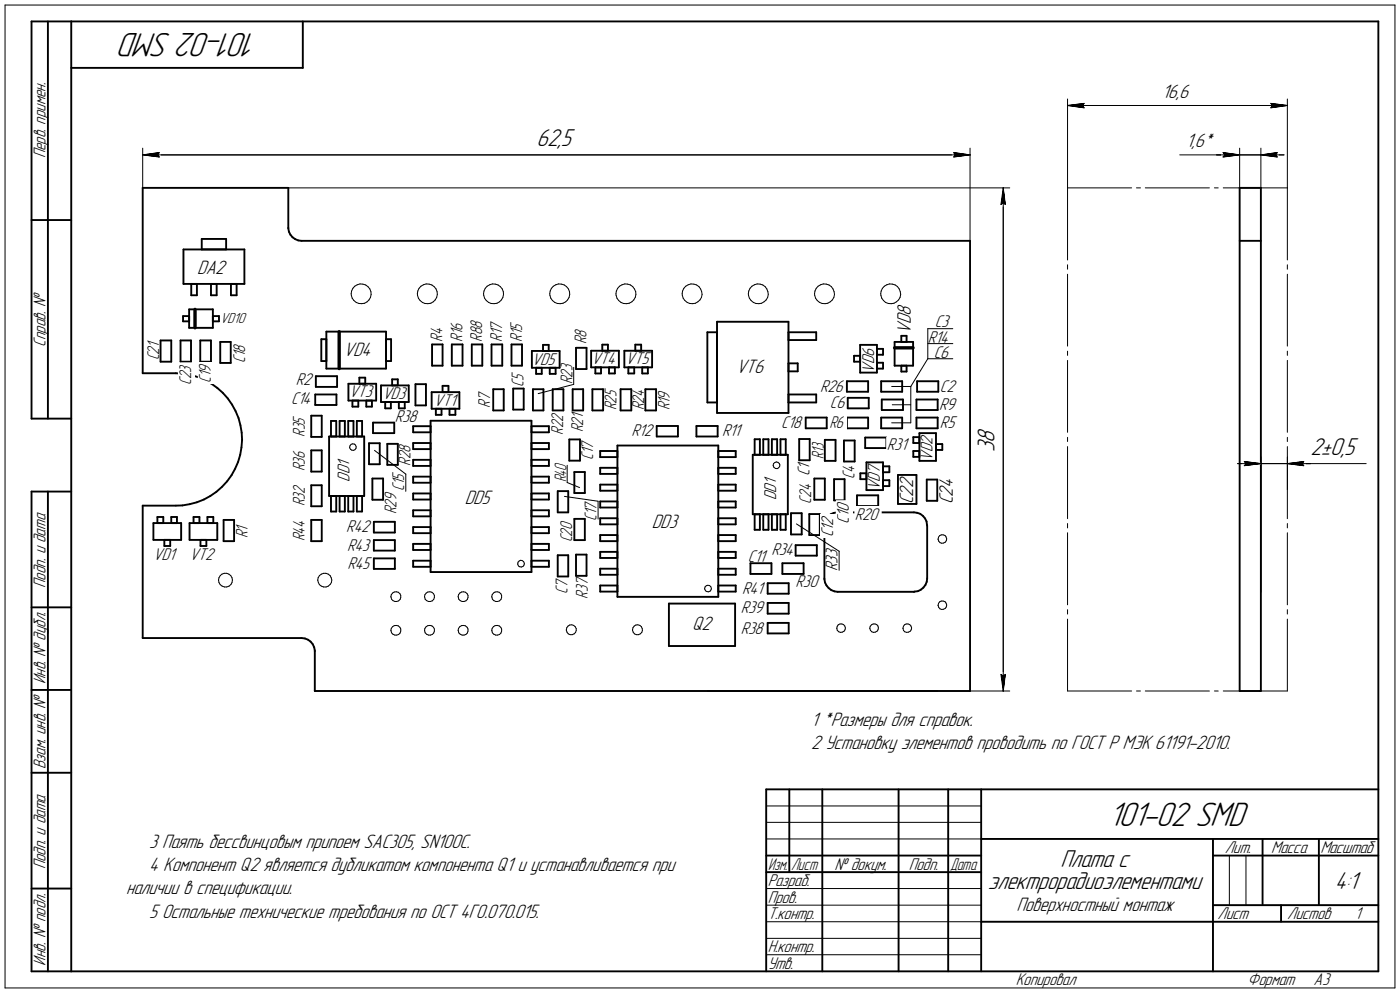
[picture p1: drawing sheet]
<svg xmlns="http://www.w3.org/2000/svg" width="423mm" height="300mm" viewBox="0 0 423 300" stroke-linecap="round" stroke-linejoin="round" font-family="sans-serif">
<defs><g id="words">
<g font-size="10.9">
<text x="77.9" y="9.9" transform="rotate(180 77.9 9.9)">101-02 SMD</text>
<text x="335" y="249.5">101-02 SMD</text>
</g>
<g font-size="7.8">
<text x="162.1" y="44.2">62,5</text>
<text x="300.5" y="136.7" transform="rotate(-90 300.5 136.7)">3</text>
<text x="300.5" y="133.9" transform="rotate(-90 300.5 133.9)">8</text>
<text x="396" y="137.5">2±0,5</text>
<text x="320.4" y="262.1">Плата с</text>
<text x="298.5" y="268.7">электрорадиоэлементами</text>
<text x="403.4" y="268.5">4:1</text>
</g>
<g font-size="6.2">
<text x="351.2" y="29.7">16,6</text>
<text x="358.5" y="44.5">1,6*</text>
<text x="59.6" y="82.9">DA2</text>
<text x="275.2" y="100.9" transform="rotate(-90 275.2 100.9)">VD8</text>
<text x="103.8" y="107.7">VD4</text>
<text x="222.4" y="112.8">VT6</text>
<text x="140.5" y="152.1">DD5</text>
<text x="276" y="152.3" transform="rotate(-90 276 152.3)">C22</text>
<text x="287.9" y="152.3" transform="rotate(-90 287.9 152.3)">C24</text>
<text x="197" y="159.6">DD3</text>
<text x="209.1" y="190.4">Q2</text>
<text x="245.1" y="219.3">1 *Размеры для справок.</text>
<text x="245.1" y="226.3">2 Установку элементов проводить по ГОСТ Р МЭК 61191-2010.</text>
<text x="45.1" y="256.2">3 Паять бессвинцовым припоем SAC305, SN100C.</text>
<text x="45.1" y="263.3">4 Компонент Q2 является дубликатом компонента Q1 и устанавливается при</text>
<text x="38.1" y="270.3">наличии в спецификации.</text>
<text x="307.1" y="275.2">Поверхностный монтаж</text>
<text x="45.1" y="277.2">5 Остальные технические требования по ОСТ 4ГО.070.015.</text>
</g>
<g font-size="5.4">
<text x="13.7" y="47.9" transform="rotate(-90 13.7 47.9)">Перв. примен.</text>
<text x="282.4" y="98.9">C3</text>
<text x="13.7" y="104.8" transform="rotate(-90 13.7 104.8)">Справ. №</text>
<text x="133.7" y="103.3" transform="rotate(-90 133.7 103.3)">R4</text>
<text x="139.8" y="103.3" transform="rotate(-90 139.8 103.3)">R16</text>
<text x="145.7" y="103.3" transform="rotate(-90 145.7 103.3)">R88</text>
<text x="151.8" y="103.3" transform="rotate(-90 151.8 103.3)">R17</text>
<text x="157.7" y="103.3" transform="rotate(-90 157.7 103.3)">R15</text>
<text x="177.2" y="104.1" transform="rotate(-90 177.2 104.1)">R8</text>
<text x="280.4" y="103.5">R14</text>
<text x="48.1" y="108.9" transform="rotate(-90 48.1 108.9)">C21</text>
<text x="57.7" y="112.7" transform="rotate(-90 57.7 112.7)">3</text>
<text x="63.7" y="112.7" transform="rotate(-90 63.7 112.7)">9</text>
<text x="74" y="109.7" transform="rotate(-90 74 109.7)">C18</text>
<text x="160.7" y="110.2">VD5</text>
<text x="178.8" y="110.1">VT4</text>
<text x="189" y="110.1">VT5</text>
<text x="264.1" y="112.6" transform="rotate(-90 264.1 112.6)">VD6</text>
<text x="282.1" y="108.1">C6</text>
<text x="57.7" y="116.4" transform="rotate(-90 57.7 116.4)">C</text>
<text x="57.7" y="114.6" transform="rotate(-90 57.7 114.6)">2</text>
<text x="63.7" y="115.8" transform="rotate(-90 63.7 115.8)">C</text>
<text x="63.7" y="114" transform="rotate(-90 63.7 114)">1</text>
<text x="89.4" y="116.5">R2</text>
<text x="158.2" y="117" transform="rotate(-90 158.2 117)">C5</text>
<text x="173" y="116.1" transform="rotate(-90 173 116.1)">R23</text>
<text x="247.8" y="118.4">R26</text>
<text x="284" y="118.4">C2</text>
<text x="88" y="121.9">C14</text>
<text x="105.5" y="120.1">VT3</text>
<text x="115.6" y="120.6">VD3</text>
<text x="131.1" y="122.6">VT1</text>
<text x="148.1" y="123.2" transform="rotate(-90 148.1 123.2)">R7</text>
<text x="186.2" y="124" transform="rotate(-90 186.2 124)">R25</text>
<text x="194.6" y="124" transform="rotate(-90 194.6 124)">R24</text>
<text x="202.4" y="124" transform="rotate(-90 202.4 124)">R19</text>
<text x="250.8" y="123.4">C6</text>
<text x="283.8" y="123.9">R9</text>
<text x="92.1" y="132" transform="rotate(-90 92.1 132)">R35</text>
<text x="119.3" y="127.6">R38</text>
<text x="170.2" y="131.3" transform="rotate(-90 170.2 131.3)">R22</text>
<text x="176.2" y="130.6" transform="rotate(-90 176.2 130.6)">R21</text>
<text x="190.8" y="131.9">R12</text>
<text x="218.2" y="131.9">R11</text>
<text x="236.1" y="129.3">C18</text>
<text x="250.6" y="129.3">R6</text>
<text x="284" y="129.3">R5</text>
<text x="268" y="135.9">R31</text>
<text x="92.1" y="142.4" transform="rotate(-90 92.1 142.4)">R36</text>
<text x="124" y="140.7" transform="rotate(-90 124 140.7)">R28</text>
<text x="179.2" y="138.9" transform="rotate(-90 179.2 138.9)">C17</text>
<text x="281.8" y="139.3" transform="rotate(-90 281.8 139.3)">VD2</text>
<text x="105.6" y="145.5" transform="rotate(-90 105.6 145.5)">DD1</text>
<text x="122.2" y="148.4" transform="rotate(-90 122.2 148.4)">C15</text>
<text x="258.2" y="144.6" transform="rotate(-90 258.2 144.6)">C4</text>
<text x="265.8" y="148.1" transform="rotate(-90 265.8 148.1)">VD7</text>
<text x="92.1" y="153" transform="rotate(-90 92.1 153)">R32</text>
<text x="119.8" y="155.4" transform="rotate(-90 119.8 155.4)">R29</text>
<text x="234.5" y="151.1" transform="rotate(-90 234.5 151.1)">DD1</text>
<text x="245.1" y="152.2" transform="rotate(-90 245.1 152.2)">C24 C1</text>
<text x="256.5" y="154.8" transform="rotate(-90 256.5 154.8)">0</text>
<text x="104.6" y="160.8">R42</text>
<text x="180.2" y="157.5" transform="rotate(-90 180.2 157.5)">C17</text>
<text x="251.8" y="160.5" transform="rotate(-90 251.8 160.5)">1</text>
<text x="251.8" y="158.9" transform="rotate(-90 251.8 158.9)">2</text>
<text x="256.5" y="158.2" transform="rotate(-90 256.5 158.2)">C</text>
<text x="256.5" y="156.3" transform="rotate(-90 256.5 156.3)">1</text>
<text x="258.3" y="157">R20</text>
<text x="74.9" y="162.7" transform="rotate(-90 74.9 162.7)">R1</text>
<text x="92.1" y="163.4" transform="rotate(-90 92.1 163.4)">R44</text>
<text x="104.9" y="166.4">R43</text>
<text x="172.9" y="163.8" transform="rotate(-90 172.9 163.8)">C20</text>
<text x="233.1" y="167.6">R34</text>
<text x="251.8" y="162.4" transform="rotate(-90 251.8 162.4)">C</text>
<text x="46.3" y="169.4">VD1</text>
<text x="57.2" y="169.4">VT2</text>
<text x="105" y="171.8">R45</text>
<text x="226" y="169.7">C11</text>
<text x="253.1" y="172.6" transform="rotate(-90 253.1 172.6)">R33</text>
<text x="13.7" y="177.7" transform="rotate(-90 13.7 177.7)">Подп. и дата</text>
<text x="171.5" y="179.5" transform="rotate(-90 171.5 179.5)">C7</text>
<text x="224.3" y="179.4">R41</text>
<text x="240.4" y="177.3">R30</text>
<text x="177.6" y="180.9" transform="rotate(-90 177.6 180.9)">R37</text>
<text x="223.8" y="185.4">R39</text>
<text x="223.8" y="191.7">R38</text>
<text x="13.7" y="206.8" transform="rotate(-90 13.7 206.8)">Инв. № дубл.</text>
<text x="13.7" y="232.5" transform="rotate(-90 13.7 232.5)">Взам. инв. №</text>
<text x="370.1" y="257.7">Лит.</text>
<text x="384.1" y="257.7">Масса</text>
<text x="399" y="257.7">Масштаб</text>
<text x="13.7" y="262.7" transform="rotate(-90 13.7 262.7)">Подп. и дата</text>
<text x="239.1" y="262.8">Лист</text>
<text x="252.2" y="262.8">№ докум.</text>
<text x="274.6" y="262.8">Подп.</text>
<text x="287.1" y="262.8">Дата</text>
<text x="232" y="267.7">Разраб.</text>
<text x="232" y="272.7">Пров.</text>
<text x="232" y="277.7">Т.контр.</text>
<text x="367.9" y="277.7">Лист</text>
<text x="388.9" y="277.7">Листов</text>
<text x="409.4" y="277.7">1</text>
<text x="232" y="287.7">Н.контр.</text>
<text x="13.7" y="291.8" transform="rotate(-90 13.7 291.8)">Инв. № подл.</text>
<text x="232" y="292.7">Утв.</text>
<text x="307" y="297.8">Копировал</text>
<text x="377" y="297.8">Формат</text>
<text x="396.9" y="297.8">A3</text>
</g>
<g font-size="5.3">
<text x="249" y="138.6" transform="rotate(-90 249 138.6)">R13</text>
<text x="171.2" y="145.7" transform="rotate(-90 171.2 145.7)">R40</text>
<text x="232.1" y="262.8">Изм.</text>
</g>
<text font-size="4.7" x="66.5" y="97.7">VD10</text>
</g></defs>
<g fill="none" stroke="#000" stroke-width=".3">
<path d="M1.5 1.5v297zM1.5 1.5h420zM421.5 1.5v297zM322.6 29.9v26.9zM322.6 31.9l5-.7zM322.6 31.9l5 .7zM322.6 31.9h66.4zM327.1 31.9l.5 .7zM327.6 31.2l-.5 .7zM384 32.6l5-.7zM384 31.2l.5 .7zM384 31.2l5 .7z"/>
<path d="M384.5 31.9l-.5 .7zM389 29.9v26.9zM43.1 44.8v12zM43.1 46.8l5-.7zM43.1 46.8l5 .6zM43.1 46.8h250zM47.6 46.8l.5 .6zM48.1 46.1l-.5 .7zM87.1 56.8h218zM288.2 47.4l4.9-.6zM288.2 46.1l.4 .7zM288.2 46.1l4.9 .7z"/>
<path d="M288.6 46.8l-.4 .6zM293.1 44.8v28zM303.1 56.8l.7 5zM303.1 56.8l-.6 5zM303.1 56.8v152zM322.6 56.8h19.3zM322.6 56.8v21.7zM343.4 56.8h1.2zM346.1 56.8h19.3zM356.5 46.8h13.1zM367 56.8h1.1zM367.6 46.8h7z"/>
<path d="M369.6 46.1l5 .7zM369.6 46.1l.5 .7zM369.6 47.4l5-.6zM369.6 46.8h5zM369.6 46.8h.1M369.6 56.8h19.4zM370.1 46.8l-.5 .6zM374.6 44.8v12zM374.6 46.8h6.4zM381 46.8l5 .6zM381 46.8l5-.7zM381 46.8h7z"/>
<path d="M381 44.8v12zM385.4 46.8l.6 .6zM386 46.1l-.6 .7zM389 56.8v21.7zM302.5 61.8l.6-.5zM303.1 61.3l.7 .5zM106.1 88.8l.1 .5zM106.2 89.3l.2 .8zM106.2 87.9l-.1 .9zM106.4 90.1l.5 .7zM106.6 87.1l-.4 .8zM106.9 90.8l.7 .6z"/>
<path d="M107.2 86.5l-.6 .6zM107.2 86.5l.8-.5zM107.6 91.4l.9 .3zM108 86l.8-.2zM108.5 91.7l.8 .1zM108.8 85.8l.9 .1zM109.3 91.8l.9-.2zM109.7 85.9l.8 .2zM110.2 91.6l.7-.4zM110.5 86.1l.7 .5zM111.2 86.6l.6 .7zM111.5 90.6l-.6 .6z"/>
<path d="M111.8 87.3l.3 .8zM112 89.9l-.5 .7zM112.1 88.1v.9zM112.1 89l-.1 .9zM126.1 88.8l.1 .5zM126.2 89.3l.2 .8zM126.2 87.9l-.1 .9zM126.4 90.1l.5 .7zM126.6 87.1l-.4 .8zM126.9 90.8l.7 .6zM127.2 86.5l-.6 .6zM127.2 86.5l.8-.5z"/>
<path d="M127.6 91.4l.8 .3zM128 86l.8-.2zM128.4 91.7l.9 .1zM128.8 85.8l.9 .1zM129.3 91.8l.9-.2zM129.7 85.9l.8 .2zM130.2 91.6l.7-.4zM130.5 86.1l.7 .5zM131.2 86.6l.6 .7zM131.5 90.6l-.6 .6zM131.8 87.3l.3 .8zM132 89.9l-.5 .7z"/>
<path d="M132.1 88.1v.9zM132.1 89l-.1 .9zM146.1 88.8l.1 .5zM146.2 89.3l.2 .8zM146.2 87.9l-.1 .9zM146.4 90.1l.5 .7zM146.6 87.1l-.4 .8zM146.9 90.8l.7 .6zM147.2 86.5l-.6 .6zM147.2 86.5l.8-.5zM147.6 91.4l.8 .3zM148 86l.8-.2z"/>
<path d="M148.4 91.7l.9 .1zM148.8 85.8l.9 .1zM149.3 91.8l.9-.2zM149.7 85.9l.8 .2zM150.2 91.6l.7-.4zM150.5 86.1l.7 .5zM151.2 86.6l.6 .7zM151.5 90.6l-.6 .6zM151.8 87.3l.3 .8zM152 89.9l-.5 .7zM152.1 88.1v.9zM152.1 89l-.1 .9z"/>
<path d="M166.1 88.8l.1 .5zM166.2 89.3l.2 .8zM166.2 87.9l-.1 .9zM166.4 90.1l.5 .7zM166.6 87.1l-.4 .8zM166.9 90.8l.7 .6zM167.2 86.5l-.6 .6zM167.2 86.5l.8-.5zM167.6 91.4l.8 .3zM168 86l.8-.2zM168.4 91.7l.9 .1zM168.8 85.8l.9 .1z"/>
<path d="M169.3 91.8l.8-.2zM169.7 85.9l.8 .2zM170.1 91.6l.8-.4zM170.5 86.1l.7 .5zM171.2 86.6l.6 .7zM171.5 90.6l-.6 .6zM171.8 87.3l.3 .8zM172 89.9l-.5 .7zM172.1 88.1v.9zM172.1 89l-.1 .9zM186.1 88.8l.1 .5zM186.2 89.3l.2 .8z"/>
<path d="M186.2 87.9l-.1 .9zM186.4 90.1l.5 .7zM186.6 87.1l-.4 .8zM186.9 90.8l.7 .6zM187.2 86.5l-.6 .6zM187.2 86.5l.8-.5zM187.6 91.4l.8 .3zM188 86l.8-.2zM188.4 91.7l.9 .1zM188.8 85.8l.9 .1zM189.3 91.8l.8-.2zM189.7 85.9l.8 .2z"/>
<path d="M190.1 91.6l.8-.4zM190.5 86.1l.7 .5zM191.2 86.6l.5 .7zM191.5 90.6l-.6 .6zM191.7 87.3l.4 .8zM192 89.9l-.5 .7zM192.1 88.1l.1 .9zM192.2 89l-.2 .9zM206.1 88.8l.1 .5zM206.2 89.3l.2 .8zM206.2 87.9l-.1 .9zM206.4 90.1l.5 .7z"/>
<path d="M206.6 87.1l-.4 .8zM206.9 90.8l.7 .6zM207.2 86.5l-.6 .6zM207.2 86.5l.8-.5zM207.6 91.4l.8 .3zM208 86l.8-.2zM208.4 91.7l.9 .1zM208.8 85.8l.9 .1zM209.3 91.8l.8-.2zM209.7 85.9l.8 .2zM210.1 91.6l.8-.4zM210.5 86.1l.7 .5z"/>
<path d="M210.9 91.2l.6-.6zM211.2 86.6l.5 .7zM211.7 87.3l.3 .8zM212 89.9l-.5 .7zM212 88.1l.2 .9zM212.2 89l-.2 .9zM226.1 88.8l.1 .5zM226.2 89.3l.2 .8zM226.3 87.9l-.2 .9zM226.4 90.1l.5 .7zM226.6 87.1l-.3 .8zM226.9 90.8l.7 .6z"/>
<path d="M227.2 86.5l-.6 .6zM227.2 86.5l.8-.5zM227.6 91.4l.8 .3zM228 86l.8-.2zM228.4 91.7l.9 .1zM228.8 85.8l.9 .1zM229.3 91.8l.8-.2zM229.7 85.9l.8 .2zM230.1 91.6l.8-.4zM230.5 86.1l.7 .5zM230.9 91.2l.6-.6zM231.2 86.6l.5 .7z"/>
<path d="M231.7 87.3l.3 .8zM232 89.9l-.5 .7zM232 88.1l.2 .9zM232.2 89l-.2 .9zM246.1 88.8l.1 .5zM246.2 89.3l.2 .8zM246.3 87.9l-.2 .9zM246.4 90.1l.6 .7zM246.6 87.1l-.3 .8zM247 90.8l.7 .6zM247.2 86.5l-.6 .6zM247.2 86.5l.8-.5z"/>
<path d="M247.7 91.4l.7 .3zM248 86l.8-.2zM248.4 91.7l.9 .1zM248.8 85.8l.9 .1zM249.3 91.8l.8-.2zM249.7 85.9l.8 .2zM250.1 91.6l.8-.4zM250.5 86.1l.7 .5zM250.9 91.2l.6-.6zM251.2 86.6l.5 .7zM251.7 87.3l.3 .8zM252 89.9l-.5 .7z"/>
<path d="M252 88.1l.2 .9zM252.2 89l-.2 .9zM266.1 88.8l.1 .5zM266.2 89.3l.2 .8zM266.3 87.9l-.2 .9zM266.4 90.1l.6 .7zM266.6 87.1l-.3 .8zM267 90.8l.6 .6zM267.2 86.5l-.6 .6zM267.2 86.5l.8-.5zM267.6 91.4l.8 .3zM268 86l.8-.2z"/>
<path d="M268.4 91.7l.9 .1zM268.8 85.8l.9 .1zM269.3 91.8l.8-.2zM269.7 85.9l.8 .2zM270.1 91.6l.8-.4zM270.5 86.1l.7 .5zM270.9 91.2l.6-.6zM271.2 86.6l.5 .7zM271.7 87.3l.3 .8zM272 89.9l-.5 .7zM272 88.1l.2 .9zM272.2 89l-.2 .9z"/>
<path d="M280.4 99.3v9.1zM280.4 99.3h7.5zM322.6 82.9v21.7zM322.6 80v1.3zM389 80v1.3zM389 82.9v21.7zM162.6 118.9l10.8-2.8zM173.4 111v5.1zM269.4 116.8h5.8zM275.2 116.8v11zM280.4 108.4l-5.2 8.4zM280.4 103.8h7.5z"/>
<path d="M280.4 108.4h7.5zM322.6 108.9v21.7zM322.6 106.1v1.3zM389 106.1v1.3zM389 108.9v21.7zM105.7 135.3l.2 .5zM105.7 135.1v.2zM105.8 134.6l-.1 .5zM105.9 135.8l.4 .2zM106.1 134.2l-.3 .4zM106.1 134.2l.5-.1zM106.3 136l.5 .1z"/>
<path d="M106.6 134.1l.5 .1zM106.8 136.1l.5-.2zM107.1 134.2l.3 .3zM107.4 134.5l.2 .5zM107.6 135.4l-.3 .5zM107.6 135v.4zM113.2 136.1l9.4 7.2zM234.1 139.8l.5-.2zM234.6 139.6l.5 .1zM235.1 139.7l.4 .3zM269.4 127.8h5.8zM269.6 122.3h5.6z"/>
<path d="M322.6 134.9v21.8zM322.6 132.1v1.3zM376 139.4l5 .7zM376 139.4l.5 .7zM381 138v40.8zM389 132.1v1.3zM389 134.9v21.8zM389 138v10zM394 139.4l-.6 .7zM122.6 143.3v5.2zM170.6 150l10.1 1.4zM171.4 145.8l3.7 1.5z"/>
<path d="M171.4 140.6v5.2zM180.7 151.4v5.4zM233.6 140.6l.1 .2zM233.7 140.8l.2 .4zM233.7 140.1l-.1 .5zM233.7 140.1l.4-.3zM233.9 141.2l.4 .3zM234.3 141.5l.5 .1zM234.8 141.6l.5-.2zM235.5 140l.1 .5zM235.6 141l-.3 .4zM235.6 140.5v.5z"/>
<path d="M240.7 158.3l12.9 8.3zM322.6 158.2v1.3zM374 140.1h7zM376 140.7l5-.6zM376.5 140.1l-.5 .6zM381 140.1h8zM389 158.2v1.3zM389 140.1l5 .6zM389 140.1l5-.7zM389 140.1h7zM389 140.1h5zM393.4 140.1l.6 .6z"/>
<path d="M394 140.1h.1M394 140.1h18.8zM66 175.3l.2 .7zM66 175.3h.1M66.2 174.6l-.2 .7zM66.2 176l.3 .7zM66.5 173.9l-.3 .7zM66.5 173.9l.6-.4zM66.5 176.7l.6 .4zM67.1 173.5l.7-.3zM67.1 177.1l.7 .3zM67.8 173.2h.7z"/>
<path d="M67.8 177.4h.7zM68.5 173.2l.7 .3zM68.5 177.4l.7-.3zM69.2 173.5l.5 .4zM69.2 177.1l.6-.5zM69.7 173.9l.4 .7zM70.1 174.6l.1 .7zM70.1 176l-.3 .6zM70.2 175.3l-.1 .7zM96 175.3l.2 .7zM96 175.3h.1M96.1 174.6l-.1 .7z"/>
<path d="M96.2 176l.3 .7zM96.5 173.9l-.4 .7zM96.5 173.9l.6-.4zM96.5 176.7l.6 .4zM97.1 173.5l.7-.3zM97.1 177.1l.7 .3zM97.8 173.2h.7zM97.8 177.4h.8zM98.5 173.2l.7 .3zM98.6 177.4l.6-.3zM99.2 173.5l.6 .4zM99.2 177.1l.6-.5z"/>
<path d="M99.8 173.9l.3 .7zM100.1 174.6l.2 .7zM100.1 176l-.3 .6zM100.3 175.3l-.2 .7zM118.2 179.7l-.1 .6zM118.6 179.2l-.4 .5zM118.6 179.2l.5-.3zM119.1 178.9l.7-.1zM119.8 178.8l.5 .1zM120.3 178.9l.5 .5zM120.8 179.4l.3 .5zM121.1 179.9v.6z"/>
<path d="M128.4 179.7l-.1 .6zM128.8 179.2l-.4 .5zM128.8 179.2l.5-.3zM129.3 178.9l.6-.1zM129.9 178.8l.6 .1zM130.5 178.9l.5 .5zM131 179.4l.3 .5zM131.3 179.9v.6zM138.6 179.7l-.2 .6zM138.9 179.2l-.3 .5zM138.9 179.2l.5-.3zM139.4 178.9l.7-.1z"/>
<path d="M140.1 178.8l.6 .1zM140.7 178.9l.5 .5zM141.2 179.4l.2 .5zM141.4 179.9v.6zM148.7 179.7l-.1 .6zM149.1 179.2l-.4 .5zM149.1 179.2l.5-.3zM149.6 178.9l.6-.1zM150.2 178.8l.6 .1zM150.8 178.9l.5 .5zM151.3 179.4l.3 .5zM151.6 179.9v.6z"/>
<path d="M156.5 170.6l.2 .4zM156.5 170.3v.3zM156.5 169.9v.4zM156.5 169.9l.4-.4zM156.7 171l.4 .3zM156.9 169.5l.5-.2zM157.1 171.3h.5zM157.4 169.3l.5 .1zM157.6 171.3l.5-.2zM157.9 169.4l.3 .3zM158.2 169.7l.2 .5zM158.4 170.7l-.3 .4z"/>
<path d="M158.4 170.2v.5zM212.9 177.8l.1 .3zM213 178.1l.2 .4zM213 177.4l-.1 .4zM213 177.4l.4-.4zM213.2 178.5l.4 .3zM213.4 177l.5-.2zM213.6 178.8h.5zM213.9 176.8l.5 .1zM214.1 178.8l.5-.2zM214.4 176.9l.4 .3zM214.8 177.2l.1 .5z"/>
<path d="M214.9 178.2l-.3 .4zM214.9 177.7v.5zM253.6 166.6v5.7zM283.5 162.9l.2 .6zM283.5 162.9h.1M283.6 162.3l-.1 .6zM283.7 163.5l.3 .5zM283.9 161.9l-.3 .4zM283.9 161.9l.5-.3zM284 164l.5 .1zM284.4 161.6h.6zM284.5 164.1h.6z"/>
<path d="M285 161.6l.6 .2zM285.1 164.1l.5-.3zM285.6 161.8l.3 .4zM285.9 162.2l.2 .6zM285.9 163.4l-.3 .4zM286.1 162.8l-.2 .6zM322.6 161v21.8zM389 161v21.8zM118.1 180.3l.1 .2zM118.1 190.4l.1 .2zM118.2 180.5l.1 .5zM118.2 190.6l.1 .6z"/>
<path d="M118.2 189.9l-.1 .5zM118.3 181l.4 .5zM118.3 191.2l.4 .4zM118.6 189.4l-.4 .5zM118.6 189.4l.5-.4zM118.7 181.5l.6 .2zM118.7 191.6l.6 .3zM119.1 189h.7zM119.3 181.7h.6zM119.3 191.9h.6zM119.8 189l.5 .1zM119.9 181.7l.6-.2z"/>
<path d="M119.9 191.9l.6-.2zM120.3 189.1l.5 .4zM120.8 189.5l.3 .6zM120.9 181.1l-.4 .4zM120.9 191.3l-.4 .4zM121.1 180.5l-.2 .6zM121.1 190.1v.6zM121.1 190.7l-.2 .6zM128.3 190.4v.2zM128.3 180.3v.2zM128.3 190.6l.2 .6zM128.3 180.5l.2 .5z"/>
<path d="M128.4 189.9l-.1 .5zM128.5 191.2l.4 .4zM128.5 181l.4 .5zM128.8 189.4l-.4 .5zM128.8 189.4l.5-.4zM128.9 191.6l.6 .3zM128.9 181.5l.6 .2zM129.3 189h.6zM129.5 191.9h.5zM129.5 181.7h.5zM129.9 189l.6 .1zM130 191.9l.6-.2z"/>
<path d="M130 181.7l.6-.2zM130.5 189.1l.5 .4zM131 189.5l.3 .6zM131.1 191.3l-.5 .4zM131.1 181.1l-.5 .4zM131.3 190.1v.6zM131.3 190.7l-.2 .6zM131.3 180.5l-.2 .6zM138.4 180.3l.1 .2zM138.4 190.4l.1 .2zM138.5 180.5l.1 .5zM138.5 190.6l.1 .6z"/>
<path d="M138.6 189.9l-.2 .5zM138.6 181l.5 .5zM138.6 191.2l.5 .4zM138.9 189.4l-.3 .5zM138.9 189.4l.5-.4zM139.1 181.5l.5 .2zM139.1 191.6l.5 .3zM139.4 189h.7zM139.6 181.7h.6zM139.6 191.9h.6zM140.1 189l.6 .1zM140.2 181.7l.6-.2z"/>
<path d="M140.2 191.9l.6-.2zM140.7 189.1l.5 .4zM141.2 189.5l.2 .6zM141.2 181.1l-.4 .4zM141.2 191.3l-.4 .4zM141.4 180.5l-.2 .6zM141.4 190.1v.6zM141.4 190.7l-.2 .6zM148.6 190.4l.1 .2zM148.6 180.3l.1 .2zM148.7 190.6l.1 .6zM148.7 180.5l.1 .5z"/>
<path d="M148.7 189.9l-.1 .5zM148.8 191.2l.4 .4zM148.8 181l.4 .5zM149.1 189.4l-.4 .5zM149.1 189.4l.5-.4zM149.2 191.6l.6 .3zM149.2 181.5l.6 .2zM149.6 189h.6zM149.8 191.9h.6zM149.8 181.7h.6zM150.2 189l.6 .1zM150.4 191.9l.5-.2z"/>
<path d="M150.4 181.7l.5-.2zM150.8 189.1l.5 .4zM151.3 189.5l.3 .6zM151.4 191.3l-.5 .4zM151.4 181.1l-.5 .4zM151.6 190.1v.6zM151.6 190.7l-.2 .6zM151.6 180.5l-.2 .6zM171.1 190.4l.2 .6zM171.1 190.4h.1M171.3 189.7l-.2 .6zM171.3 191l.4 .5z"/>
<path d="M171.6 189.2l-.3 .5zM171.6 189.2l.5-.4zM171.7 191.5l.6 .3zM172.1 188.8h.7zM172.3 191.8h.6zM172.8 188.8l.6 .2zM172.9 191.8l.6-.3zM173.4 189l.4 .4zM173.8 189.4l.3 .5zM173.9 191.1l-.4 .4zM174.1 189.9v.6zM174.1 190.5l-.2 .6z"/>
<path d="M191.1 190.4l.2 .6zM191.1 190.4h.1M191.3 189.7l-.2 .6zM191.3 191l.4 .5zM191.6 189.2l-.3 .5zM191.6 189.2l.6-.4zM191.7 191.5l.6 .3zM192.2 188.8h.5zM192.3 191.8h.6zM192.7 188.8l.7 .2zM192.9 191.8l.6-.3zM193.4 189l.4 .4z"/>
<path d="M193.8 189.4l.3 .5zM193.9 191.1l-.4 .4zM194.1 189.9v.6zM194.1 190.5l-.2 .6zM252.9 189.9l.1 .5zM252.9 189.9h.1M253 189.2l-.1 .6zM253 190.4l.4 .5zM253.3 188.8l-.3 .4zM253.3 188.8l.5-.3zM253.4 190.9l.5 .2zM253.8 188.5h.6z"/>
<path d="M253.9 191.1l.6-.1zM254.4 188.5l.5 .2zM254.5 191l.5-.2zM254.9 188.7l.4 .5zM255.3 189.2l.2 .5zM255.3 190.3l-.3 .5zM255.5 189.7l-.2 .6zM262.8 189.9l.2 .5zM262.8 189.9h.1M263 189.2l-.2 .6zM263 190.4l.4 .5zM263.3 188.8l-.3 .4z"/>
<path d="M263.3 188.8l.5-.3zM263.4 190.9l.5 .2zM263.8 188.5h.6zM263.9 191.1l.6-.1zM264.4 188.5l.5 .2zM264.5 191l.5-.2zM264.9 188.7l.4 .5zM265.3 189.2l.1 .5zM265.3 190.3l-.3 .5zM265.4 189.7l-.1 .6zM272.9 189.9l.1 .5zM272.9 189.9h.1"/>
<path d="M273 189.2l-.1 .6zM273 190.4l.4 .5zM273.3 188.8l-.3 .4zM273.3 188.8l.5-.3zM273.4 190.9l.5 .2zM273.8 188.5h.6zM273.9 191.1l.6-.1zM274.4 188.5l.5 .2zM274.5 191l.5-.2zM274.9 188.7l.4 .5zM275.3 189.2l.2 .5zM275.3 190.3l-.3 .5z"/>
<path d="M275.5 189.7l-.2 .6zM283.5 182.9l.2 .6zM283.5 182.9h.1M283.6 182.3l-.1 .6zM283.7 183.5l.3 .5zM283.9 181.9l-.3 .4zM283.9 181.9l.5-.3zM284 184l.5 .2zM284.4 181.6h.6zM284.5 184.2l.6-.1zM285 181.6l.6 .2zM285.1 184.1l.5-.3z"/>
<path d="M285.6 181.8l.3 .4zM285.9 182.2l.2 .6zM285.9 183.4l-.3 .4zM286.1 182.8l-.2 .6zM322.6 187.1v21.7zM322.6 184.2v1.3zM389 184.2v1.3zM389 187.1v21.7zM95.1 208.8h188zM214 208.8h91.1zM302.5 203.8l.6 5zM302.5 203.8l.6 .5z"/>
<path d="M303.1 204.3l.7-.5zM303.8 203.8l-.7 5zM322.6 208.8h19.3zM343.4 208.8h1.2zM346.1 208.8h19.3zM367 208.8h1.1zM369.6 208.8h19.4zM231.5 248.5h65zM231.5 253.5h65zM231.5 243.5h65zM371.5 258.5v15zM376.5 258.5v15z"/>
<path d="M231.5 268.5h65zM231.5 273.5h65zM231.5 278.5h65zM1.5 298.5h420zM231.5 283.5h65zM231.5 288.5h65z"/>
</g>
<g fill="none" stroke="#000" stroke-width=".57">
<path d="M9.5 6.5v120zM9.5 6.5h12zM14.5 6.5v120zM21.5 6.5v287zM21.5 6.5h395zM91.5 6.5v14zM416.5 6.5v287zM21.5 20.5h70zM43.1 56.8v56zM43.1 56.8h44zM87.1 56.8v12zM374.6 56.8h6.4z"/>
<path d="M374.6 56.8v152zM381 56.8v152zM9.5 66.5h12zM55.4 75.4v10.4zM55.4 75.4h18.5zM61 75.4h7.3zM61 72.2v3.2zM61 72.2h7.3zM68.3 72.2v3.2zM73.9 75.4v10.4zM87.1 69l.2 1zM87.1 68.8v.2z"/>
<path d="M87.3 70l.5 .9zM87.8 70.9l.6 .8zM88.4 71.7l.8 .6zM89.2 72.3l.9 .3zM90.1 72.6l1 .2zM91.1 72.8h202zM293.1 72.8v136zM374.6 72.8h6.4zM55.3 97.1h1.9zM55.3 95.5v1.6zM55.3 95.5h1.9zM55.4 85.8h18.5z"/>
<path d="M57.2 99.1h7.1zM57.2 93.5v5.6zM57.2 93.5h7.1zM57.2 95.5v1.6zM57.8 85.8h1.7zM57.8 85.8v3.4zM57.8 89.2h1.7zM59.5 85.8v3.4zM63.8 85.8h1.7zM63.8 85.8v3.4zM63.8 89.2h1.7zM64.3 93.5v5.6z"/>
<path d="M64.3 95.5v1.6zM64.3 97.1h1.9zM64.3 95.5h1.9zM65.5 85.8v3.4zM66.2 95.5v1.6zM69.8 85.8h1.7zM69.8 85.8v3.4zM69.8 89.2h1.7zM71.5 85.8v3.4zM216.7 97.2h21.6zM216.7 97.2v27.6zM238.3 97.2v27.6z"/>
<path d="M43.1 112.8h10zM48.5 109.3h3.3zM48.5 102.9h3.3zM48.5 102.9v6.4zM51.8 102.9v6.4zM53.1 112.8l2.3 .1zM54.5 109.3h3.2zM54.5 102.9h3.2zM54.5 102.9v6.4zM55.4 112.9l2.2 .4zM57.6 113.3l2.2 .6zM57.7 102.9v6.4z"/>
<path d="M59.8 113.9l2 .9zM60.5 109.3h3.3zM60.5 102.9h3.3zM60.5 102.9v6.4zM61.8 114.8l2 1.1zM63.8 102.9v6.4zM63.8 115.9l1.9 1.3zM65.7 117.2l1.6 1.5zM66.5 109.7h3.2zM66.5 103.3h3.2zM66.5 103.3v6.4zM67.3 118.7l1.5 1.7z"/>
<path d="M69.7 103.3v6.4zM95.3 119.2h6.4zM95.3 119.2v3.2zM95.4 113.7h6.5zM95.4 113.7v3.2zM95.4 116.9h6.5zM97.1 109.1h1.5zM97.1 102.5v6.6zM97.1 102.5h1.5zM98.6 111.4h18zM98.6 100.2v11.2zM98.6 100.2h18z"/>
<path d="M98.6 102.5v6.6zM101.7 119.2v3.2zM101.9 113.7v3.2zM105.3 116h8.4zM105.3 116v5zM108.6 114.1h1.8zM108.6 114.1v1.9zM108.6 116h1.8zM110.4 114.1v1.9zM113.7 116v5zM115.1 116.5h8.4zM115.1 116.5v5z"/>
<path d="M116.6 100.2v11.2zM116.6 102.5v6.6zM116.6 109.1h1.6zM116.6 102.5h1.6zM118.2 102.5v6.6zM118.5 114.6h1.7zM118.5 114.6v1.9zM118.5 116.5h1.7zM120.2 114.6v1.9zM123.5 116.5v5zM125.5 116.1h3.2zM125.5 116.1v6.4z"/>
<path d="M128.7 116.1v6.4zM130.4 118.5h8.4zM130.4 118.5v5zM130.6 110.5h3.1zM130.6 104.1h3.1zM130.6 104.1v6.4zM133.7 104.1v6.4zM133.7 116.6h1.8zM133.7 116.6v1.9zM133.7 118.5h1.8zM135.5 116.6v1.9zM136.5 110.5h3.3z"/>
<path d="M136.5 104.1h3.3zM136.5 104.1v6.4zM138.8 118.5v5zM139.8 104.1v6.4zM142.6 110.5h3.1zM142.6 104.1h3.1zM142.6 104.1v6.4zM145.7 104.1v6.4zM148.5 110.5h3.3zM148.5 104.1h3.3zM148.5 104.1v6.4zM149 117.6h3.2z"/>
<path d="M149 117.6v6.4zM151.8 104.1v6.4zM152.2 117.6v6.4zM154.6 110.5h3.1zM154.6 104.1h3.1zM154.6 104.1v6.4zM155.1 117.4h3.1zM155.1 117.4v6.4zM157.7 104.1v6.4zM158.2 117.4v6.4zM160.7 106h8.4zM160.7 106v5.1z"/>
<path d="M160.7 111.1h8.4zM161 117.6h3.2zM161 117.6v6.4zM162 111.1h1.7zM162 111.1v1.9zM162 113h1.7zM163.7 111.1v1.9zM164.1 104.2h1.7zM164.1 104.2v1.8zM164.1 106h1.7zM164.2 117.6v6.4zM165.8 104.2v1.8z"/>
<path d="M166.1 111.1v1.9zM166.1 111.1h1.8zM166.1 113h1.8zM167 117.6h3.2zM167 117.6v6.4zM167.9 111.1v1.9zM169.1 106v5.1zM170.2 117.6v6.4zM173 117.6h3.2zM173 117.6v6.4zM174.1 111.5h3.1zM174.1 105.1h3.1z"/>
<path d="M174.1 105.1v6.4zM176.2 117.6v6.4zM177.2 105.1v6.4zM178.6 106h8.4zM178.6 106v5zM178.6 111h8.4zM179 117.6h3.2zM179 117.6v6.4zM179.9 111h1.7zM179.9 111v1.8zM179.9 112.8h1.7zM181.6 111v1.8z"/>
<path d="M182 104.1h1.7zM182 104.1v1.9zM182 106h1.7zM182.2 117.6v6.4zM183.7 104.1v1.9zM184 111v1.8zM184 111h1.8zM184 112.8h1.8zM185.8 111v1.8zM187 106v5zM187.5 117.6h3.3zM187.5 117.6v6.4z"/>
<path d="M188.7 106h8.3zM188.7 106v5zM188.7 111h8.3zM189.9 111h1.7zM189.9 111v1.8zM189.9 112.8h1.7zM190.8 117.6v6.4zM191.6 111v1.8zM192 104.1h1.7zM192 104.1v1.9zM192 106h1.7zM193.7 104.1v1.9z"/>
<path d="M194.1 111v1.8zM194.1 111h1.7zM194.1 112.8h1.7zM195 117.6h3.2zM195 117.6v6.4zM195.8 111v1.8zM197 106v5zM198.2 117.6v6.4zM213.7 100.4h3zM213.7 100.4v21.2zM216.7 100.4v21.2zM238.3 109.8h2.7z"/>
<path d="M238.3 112.2h2.7zM238.3 109.8v2.4zM238.3 119.2h8.3zM238.3 119.2v2.4zM238.3 100.4h8.3zM238.3 102.7h8.3zM238.3 100.4v2.3zM241 109.8v2.4zM246.6 119.2v2.4zM246.6 100.4v2.3zM255.9 115.2h6.4zM255.9 115.2v3.2z"/>
<path d="M255.9 118.4h6.4zM258.1 107.5h1.8zM258.1 107.5v1.8zM258.1 109.3h1.8zM259.9 104.2h5.1zM259.9 104.2v8.4zM259.9 112.6h5.1zM259.9 107.5v1.8zM262.3 115.2v3.2zM265 104.2v8.4zM265 109.6h1.8zM265 109.6v1.8z"/>
<path d="M265 111.4h1.8zM265 107.2h1.8zM265 105.4v1.8zM265 105.4h1.8zM266.3 115.2h6.3zM266.3 115.2v3.2zM266.3 118.4h6.3zM266.8 109.6v1.8zM266.8 105.4v1.8zM270.3 110.5h5.6zM270.3 103.3v7.2zM270.3 103.3h5.6z"/>
<path d="M272.4 110.5h1.5zM272.4 110.5v1.8zM272.4 112.3h1.5zM272.4 103.3h1.5zM272.4 101.5v1.8zM272.4 101.5h1.5zM272.6 115.2v3.2zM273.9 110.5v1.8zM273.9 101.5v1.8zM275.9 103.3v7.2zM277.1 115.2h6.4zM277.1 115.2v3.2z"/>
<path d="M277.1 118.4h6.4zM283.5 115.2v3.2zM9.5 126.5h12zM68.8 120.4l1.3 1.8zM70.1 122.2l1.1 2zM71.2 124.2l.9 2.1zM71.9 139.6l-.8 2zM72.1 126.3l.5 2.2zM72.6 137.4l-.7 2.2zM72.6 128.5l.4 2.2zM73 135.2l-.4 2.2zM73 130.7l.2 2.2z"/>
<path d="M73.2 132.9l-.2 2.3zM94 136.1h3.2zM94 136.1v6.4zM94 132h3.2zM94 125.6h3.2zM94 125.6v6.4zM95.3 122.4h6.4zM97.2 136.1v6.4zM97.2 125.6v6.4zM99.4 131.9h10.6zM99.4 131.9v18zM100 131.9h1.6z"/>
<path d="M100 127.2h1.6zM100 127.2v4.7zM101.6 127.2v4.7zM102.6 131.9h1.6zM102.6 127.2h1.6zM102.6 127.2v4.7zM104.2 127.2v4.7zM105.2 131.9h1.6zM105.2 127.2h1.6zM105.2 127.2v4.7zM105.3 121h8.4zM106.5 121h1.8z"/>
<path d="M106.5 121v1.9zM106.5 122.9h1.8zM106.8 127.2v4.7zM107.8 131.9h1.6zM107.8 127.2h1.6zM107.8 127.2v4.7zM108.3 121v1.9zM109.4 127.2v4.7zM110 131.9v18zM110.7 121v1.9zM110.7 121h1.7zM110.7 122.9h1.7z"/>
<path d="M111.5 133.9h3.2zM111.5 133.9v6.4zM112.4 121v1.9zM112.7 127.7h6.4zM112.7 127.7v3.2zM112.7 130.9h6.4zM114.7 133.9v6.4zM115.1 121.5h8.4zM116.4 121.5h1.7zM116.4 121.5v1.9zM116.4 123.4h1.7zM117 134.1h3.2z"/>
<path d="M117 134.1v6.4zM118.1 121.5v1.9zM119.1 127.7v3.2zM120.2 134.1v6.4zM120.5 121.5v1.9zM120.5 121.5h1.8zM120.5 123.4h1.8zM122.3 121.5v1.9zM124.8 138.9h5.3zM124.8 138.9v1.9zM124.8 133.9h5.3zM124.8 133.9v1.8z"/>
<path d="M124.8 135.7h5.3zM124.8 128.8h5.3zM124.8 128.8v1.8zM124.8 130.6h5.3zM125.5 122.5h3.2zM130.1 127.1v45.7zM130.1 127.1h30.5zM130.1 138.9v1.9zM130.1 133.9v1.8zM130.1 128.8v1.8zM130.4 123.5h8.4zM131.7 123.5h1.7z"/>
<path d="M131.7 123.5v1.8zM131.7 125.3h1.7zM133.4 123.5v1.8zM135.8 123.5v1.8zM135.8 123.5h1.8zM135.8 125.3h1.8zM137.6 123.5v1.8zM149 124h3.2zM155.1 123.8h3.1zM160.6 127.1v45.7zM160.6 138.9v1.9zM160.6 138.9h5.3z"/>
<path d="M160.6 133.9v1.8zM160.6 133.9h5.3zM160.6 135.7h5.3zM160.6 128.8v1.8zM160.6 128.8h5.3zM160.6 130.6h5.3zM161 124h3.2zM165.9 138.9v1.9zM165.9 133.9v1.8zM165.9 128.8v1.8zM167 124h3.2zM172 139.2h3.3z"/>
<path d="M172 132.8h3.3zM172 132.8v6.4zM173 124h3.2zM175.3 132.8v6.4zM179 124h3.2zM181.4 136.3h5.2zM181.4 136.3v1.8zM181.4 138.1h5.2zM186.6 134.6v45.7zM186.6 134.6h30.4zM186.6 136.3v1.8zM187.5 124h3.3z"/>
<path d="M195 124h3.2zM198.4 128.7h6.5zM198.4 128.7v3.2zM198.4 131.9h6.5zM204.9 128.7v3.2zM210.4 128.7h6.5zM210.4 128.7v3.2zM210.4 131.9h6.5zM213.7 121.6h3zM216.7 124.8h21.6zM216.9 128.7v3.2zM217 134.6v45.7z"/>
<path d="M217 136.3v1.8zM217 136.3h5.3zM217 138.1h5.3zM222.3 136.3v1.8zM227.5 137.4h10.6zM227.5 137.4v18zM228 137.4h1.6zM228 132.7h1.6zM228 132.7v4.7zM229.6 132.7v4.7zM230.6 137.4h1.6zM230.6 132.7h1.6z"/>
<path d="M230.6 132.7v4.7zM232.2 132.7v4.7zM233.2 137.4h1.6zM233.2 132.7h1.6zM233.2 132.7v4.7zM234.8 132.7v4.7zM235.8 137.4h1.6zM235.8 132.7h1.6zM235.8 132.7v4.7zM237.4 132.7v4.7zM238.1 137.4v18zM238.3 121.6h8.3z"/>
<path d="M241.5 139.1h3.2zM241.5 132.7h3.2zM241.5 132.7v6.4zM243.5 126.2h6.3zM243.5 126.2v3.2zM243.5 129.4h6.3zM244.7 132.7v6.4zM249.2 139.3h3.3zM249.2 132.9h3.3zM249.2 132.9v6.4zM249.8 126.2v3.2zM252.5 132.9v6.4z"/>
<path d="M255 139.4h3.3zM255 133.1h3.3zM255 133.1v6.3zM255.9 126.2h6.4zM255.9 126.2v3.2zM255.9 129.4h6.4zM256.2 120.2h6.3zM256.2 120.2v3.2zM256.2 123.4h6.3zM258.3 133.1v6.3zM261.4 132.2h6.4zM261.4 132.2v3.2z"/>
<path d="M261.4 135.4h6.4zM261.8 139.7h5zM261.8 139.7v8.4zM262.3 126.2v3.2zM262.5 120.2v3.2zM266.3 126.2h6.3zM266.3 126.2v3.2zM266.3 129.4h6.3zM266.4 120.7h6.5zM266.4 120.7v3.2zM266.4 123.9h6.5zM266.8 139.7v8.4z"/>
<path d="M267.8 132.2v3.2zM272.6 126.2v3.2zM272.9 120.7v3.2zM276 133.9h1.8zM276 132.1h1.8zM276 132.1v1.8zM276 136.3h1.8zM276 138h1.8zM276 136.3v1.7zM276.9 126.2h6.4zM276.9 126.2v3.2zM276.9 129.4h6.4z"/>
<path d="M276.9 120.7h6.4zM276.9 120.7v3.2zM276.9 123.9h6.4zM277.8 139.3h5zM277.8 130.9h5zM277.8 130.9v8.4zM277.8 132.1v1.8zM277.8 136.3v1.7zM282.8 130.9v8.4zM282.8 136h1.9zM282.8 134.2h1.9zM282.8 134.2v1.8z"/>
<path d="M283.3 126.2v3.2zM283.3 120.7v3.2zM284.7 134.2v1.8zM9.5 148.5v145zM9.5 148.5h12zM14.5 148.5v145zM43.1 152.8h10zM43.1 152.8v40zM46.4 158.1v5zM46.4 158.1h8.3zM47.6 158.1h1.7zM47.6 156.2v1.9z"/>
<path d="M47.6 156.2h1.7zM49.3 156.2v1.9zM51.8 156.2v1.9zM51.8 158.1h1.7zM51.8 156.2h1.7zM53.1 152.8l2-.1zM53.5 156.2v1.9zM54.7 158.1v5zM55.1 152.7l2.2-.4zM57.3 158.1v5zM57.3 158.1h8.4zM57.3 152.3l2.2-.5z"/>
<path d="M58.5 158.1h1.8zM58.5 156.2v1.9zM58.5 156.2h1.8zM59.5 151.8l2.1-.9zM60.3 156.2v1.9zM61.6 150.9l2-1zM62.7 156.2v1.9zM62.7 158.1h1.8zM62.7 156.2h1.8zM63.6 149.9l1.8-1.3zM64.5 156.2v1.9zM65.4 148.6l1.7-1.5z"/>
<path d="M65.7 158.1v5zM67.6 157.1h3.1zM67.6 157.1v6.4zM68.6 145.4l-1.5 1.7zM70 143.6l-1.4 1.8zM70.7 157.1v6.4zM71.1 141.6l-1.1 2zM94 157.1h3.2zM94 157.1v6.4zM94 153h3.2zM94 146.6h3.2zM94 146.6v6.4z"/>
<path d="M94 142.5h3.2zM97.2 157.1v6.4zM97.2 146.6v6.4zM99.4 149.9h10.6zM100 149.9h1.6zM100 154.6h1.6zM100 149.9v4.7zM101.6 149.9v4.7zM102.6 149.9h1.6zM102.6 154.6h1.6zM102.6 149.9v4.7zM104.2 149.9v4.7z"/>
<path d="M105.2 149.9h1.6zM105.2 154.6h1.6zM105.2 149.9v4.7zM106.8 149.9v4.7zM107.8 149.9h1.6zM107.8 154.6h1.6zM107.8 149.9v4.7zM109.4 149.9v4.7zM111.5 140.3h3.2zM112.5 151h3.3zM112.5 144.6h3.3zM112.5 144.6v6.4z"/>
<path d="M113 157.7h6.3zM113 157.7v3.2zM115.8 144.6v6.4zM117 140.5h3.2zM119.3 157.7v3.2zM124.8 159.3h5.3zM124.8 159.3v1.8zM124.8 154.2h5.3zM124.8 154.2v1.8zM124.8 156h5.3zM124.8 149.1h5.3zM124.8 149.1v1.8z"/>
<path d="M124.8 150.9h5.3zM124.8 144h5.3zM124.8 144v1.9zM124.8 145.9h5.3zM124.8 140.8h5.3zM130.1 159.3v1.8zM130.1 154.2v1.8zM130.1 149.1v1.8zM130.1 144v1.9zM160.6 159.3v1.8zM160.6 159.3h5.3zM160.6 154.2v1.8z"/>
<path d="M160.6 154.2h5.3zM160.6 156h5.3zM160.6 149.1v1.8zM160.6 149.1h5.3zM160.6 150.9h5.3zM160.6 144v1.9zM160.6 144h5.3zM160.6 145.9h5.3zM160.6 140.8h5.3zM165.9 159.3v1.8zM165.9 154.2v1.8zM165.9 149.1v1.8z"/>
<path d="M165.9 144v1.9zM168.5 154.8h3.2zM168.5 148.4h3.2zM168.5 148.4v6.4zM171.7 148.4v6.4zM173.5 149h3.2zM173.5 142.6h3.2zM173.5 142.6v6.4zM173.5 156.8h3.2zM173.5 156.8v6.4zM176.7 142.6v6.4zM176.7 156.8v6.4z"/>
<path d="M181.4 156.6h5.2zM181.4 156.6v1.8zM181.4 158.4h5.2zM181.4 151.5h5.2zM181.4 151.5v1.9zM181.4 153.4h5.2zM181.4 146.4h5.2zM181.4 146.4v1.9zM181.4 148.3h5.2zM181.4 141.4h5.2zM181.4 141.4v1.8zM181.4 143.2h5.2z"/>
<path d="M186.6 156.6v1.8zM186.6 151.5v1.9zM186.6 146.4v1.9zM186.6 141.4v1.8zM217 156.6v1.8zM217 156.6h5.3zM217 158.4h5.3zM217 151.5v1.9zM217 151.5h5.3zM217 153.4h5.3zM217 146.4v1.9zM217 146.4h5.3z"/>
<path d="M217 148.3h5.3zM217 141.4v1.8zM217 141.4h5.3zM217 143.2h5.3zM222.3 156.6v1.8zM222.3 151.5v1.9zM222.3 146.4v1.9zM222.3 141.4v1.8zM227.5 155.4h10.6zM228 155.4h1.6zM228 155.4v4.7zM229.6 155.4v4.7z"/>
<path d="M230.6 155.4h1.6zM230.6 155.4v4.7zM232.2 155.4v4.7zM233.2 155.4h1.6zM233.2 155.4v4.7zM234.8 155.4v4.7zM235.8 155.4h1.6zM235.8 155.4v4.7zM237.4 155.4v4.7zM239 155.1h3.3zM239 155.1v6.4zM242.3 155.1v6.4z"/>
<path d="M244.5 155.3h3.2zM244.5 155.3v6.4zM246.1 151h3.1zM246.1 144.6h3.1zM246.1 144.6v6.4zM247.7 155.3v6.4zM249.1 158.8v16zM249.2 157.8l-.1 1zM249.2 144.6v6.4zM249.6 156.8l-.4 1zM250.3 156l-.7 .8zM250.3 156l.7-.6z"/>
<path d="M251 155.4l.9-.4zM251.9 155l1-.2zM252 151.2h3.2zM252 144.8h3.2zM252 144.8v6.4zM252.9 154.8h.2zM253.1 154.8h23.1zM255.2 144.8v6.4zM259 149.7h6.4zM259 149.7v3.2zM259 152.9h6.4zM260 143h1.8z"/>
<path d="M260 143v1.8zM260 144.8h1.8zM261.8 148.1h5zM261.8 143v1.8zM265.4 149.7v3.2zM266.8 145.1h1.9zM266.8 145.1v1.8zM266.8 146.9h1.9zM266.8 142.7h1.9zM266.8 140.9v1.8zM266.8 140.9h1.9zM268.7 145.1v1.8z"/>
<path d="M268.7 140.9v1.8zM271.3 143.5h5.6zM271.3 152.3h5.6zM271.3 143.5v8.8zM276.2 154.8l.9 .1zM276.9 143.5v8.8zM277.1 154.9l1 .4zM278.1 155.3l.8 .6zM278.9 155.9l.6 .8zM279.5 156.7l.5 .8zM280 157.5l.1 1.1zM280 151.3h3.2z"/>
<path d="M280 144.9h3.2zM280 144.9v6.4zM280.1 158.6l.1 .2zM280.2 158.8v16zM283.2 144.9v6.4zM46.4 163.1h8.3zM49.7 163.1v1.9zM49.7 165h1.7zM49.7 163.1h1.7zM51.4 163.1v1.9zM57.3 163.1h8.4zM60.6 163.1v1.9z"/>
<path d="M60.6 165h1.8zM60.6 163.1h1.8zM62.4 163.1v1.9zM67.6 163.5h3.1zM94 163.5h3.2zM113 160.9h6.3zM113 163.2h6.3zM113 163.2v3.2zM113 166.4h6.3zM113 168.7h6.3zM113 168.7v3.2zM113 171.9h6.3z"/>
<path d="M119.3 163.2v3.2zM119.3 168.7v3.2zM124.8 169.4h5.3zM124.8 169.4v1.9zM124.8 171.3h5.3zM124.8 164.3h5.3zM124.8 164.3v1.9zM124.8 166.2h5.3zM124.8 161.1h5.3zM130.1 172.8h30.5zM130.1 169.4v1.9zM130.1 164.3v1.9z"/>
<path d="M160.6 169.4v1.9zM160.6 169.4h5.3zM160.6 171.3h5.3zM160.6 164.3v1.9zM160.6 164.3h5.3zM160.6 166.2h5.3zM160.6 161.1h5.3zM165.9 169.4v1.9zM165.9 164.3v1.9zM168.5 174.2h3.2zM168.5 167.8h3.2zM168.5 167.8v6.4z"/>
<path d="M171.7 167.8v6.4zM173.5 163.2h3.2zM174.1 174h3.1zM174.1 167.6h3.1zM174.1 167.6v6.4zM177.2 167.6v6.4zM181.4 176.9h5.2zM181.4 176.9v1.9zM181.4 178.8h5.2zM181.4 171.8h5.2zM181.4 171.8v1.9zM181.4 173.7h5.2z"/>
<path d="M181.4 166.8h5.2zM181.4 166.8v1.8zM181.4 168.6h5.2zM181.4 161.7h5.2zM181.4 161.7v1.8zM181.4 163.5h5.2zM186.6 176.9v1.9zM186.6 171.8v1.9zM186.6 166.8v1.8zM186.6 161.7v1.8zM217 176.9v1.9zM217 176.9h5.3z"/>
<path d="M217 178.8h5.3zM217 171.8v1.9zM217 171.8h5.3zM217 173.7h5.3zM217 166.8v1.8zM217 166.8h5.3zM217 168.6h5.3zM217 161.7v1.8zM217 161.7h5.3zM217 163.5h5.3zM222.3 176.9v1.9zM222.3 171.8v1.9z"/>
<path d="M222.3 166.8v1.8zM222.3 161.7v1.8zM226.8 170.2h6.3zM226.8 170.2v3.2zM226.8 173.4h6.3zM228 160.1h1.6zM230.6 160.1h1.6zM232 176.2h6.3zM232 176.2v3.2zM232 179.4h6.3zM233.1 170.2v3.2zM233.2 160.1h1.6z"/>
<path d="M235.8 160.1h1.6zM236.4 170.2h6.4zM236.4 170.2v3.2zM236.4 173.4h6.4zM238.3 176.2v3.2zM239 161.5h3.3zM240.4 164.7h6.4zM240.4 164.7v3.2zM240.4 167.9h6.4zM242.8 170.2v3.2zM244.5 161.7h3.2zM246.8 164.7v3.2z"/>
<path d="M249.1 175l.2 1zM249.1 174.8v.2zM249.3 176l.4 .9zM249.7 176.9l.7 .8zM250.4 177.7l.8 .6zM251.2 178.3l1 .4zM252.2 178.7l.9 .1zM253.1 178.8h23.1zM276.2 178.8h.2zM276.4 178.8l1-.2zM277.4 178.6l.9-.4zM278.3 178.2l.7-.7z"/>
<path d="M279.7 176.7l-.7 .8zM280 175.8l-.3 .9zM280.2 174.8l-.2 1zM9.5 183.5h12zM43.1 192.8h48zM91.1 192.8l1 .1zM92.1 192.9l1 .4zM93.1 193.3l.8 .6zM93.9 193.9l.6 .7zM94.5 194.6l.4 1zM94.9 195.6l.2 .9zM95.1 196.8v12z"/>
<path d="M95.1 196.5v.3zM186.6 180.3h30.4zM202.1 195.2h20zM202.1 182.4v12.8zM202.1 182.4h20zM222.1 182.4v12.8zM232 188.2h6.3zM232 188.2v3.2zM232 191.4h6.3zM232 182.2h6.3zM232 182.2v3.2zM232 185.4h6.3z"/>
<path d="M238.3 188.2v3.2zM238.3 182.2v3.2zM9.5 208.5h12zM95.1 208.8h198zM374.6 208.8h6.4zM9.5 233.5h12zM231.5 238.5h185zM231.5 238.5v55zM238.5 238.5v25zM248.5 238.5v55zM271.5 238.5v55zM286.5 238.5v55z"/>
<path d="M296.5 238.5v55zM231.5 258.5h65zM296.5 253.5h120zM366.5 253.5v40zM366.5 258.5h15zM381.5 253.5v20zM381.5 258.5h35zM398.5 253.5v20zM9.5 268.5h12zM231.5 263.5h65zM296.5 278.5h70zM366.5 278.5h50z"/>
<path d="M366.5 273.5h50zM387.1 273.5v5zM9.5 293.5h12zM21.5 293.5h395z"/>
</g>
<g fill="#fff" stroke="#fff" stroke-width=".3">
<path d="M369.1 45.7h.5zM369.1 45.7h1zM369.1 45.8h1.6zM369.1 45.8h2.1zM369.1 45.9h2.7zM369.1 46h3.2zM369.1 46h3.7zM369.1 46.1h3.9zM369.1 46.2h4zM369.1 46.2h4.2zM369.1 46.3h4.3zM369.1 46.4h4.5zM369.1 46.4h4.6zM369.1 46.5h4.8zM369.1 46.5h4.9zM369.1 46.6h5zM369.1 46.7h5.2zM369.1 46.7h5.4zM369.1 46.8h5.5zM369.1 46.9h5.4zM369.1 46.9h5.2zM369.1 47h5zM369.1 47.1h4.9zM369.1 47.1h4.7zM369.1 47.2h4.5zM369.1 47.2h4.4zM369.1 47.3h4.2zM369.1 47.4h4.1zM369.1 47.4h3.9zM369.1 47.5h3.7zM369.1 47.6h3.3zM369.1 47.6h2.8zM369.1 47.7h2.3zM369.1 47.8h1.9zM369.1 47.8h1.4zM369.1 47.9h.9zM369.1 47.9h.5z"/>
<path d="M386 45.7h.5zM385.4 45.7h1.1zM384.9 45.8h1.6zM384.4 45.8h2.1zM383.9 45.9h2.6zM383.3 46h3.2zM382.8 46h3.7zM382.7 46.1h3.8zM382.5 46.2h4zM382.3 46.2h4.2zM382.2 46.3h4.3zM382.1 46.4h4.4zM381.9 46.4h4.6zM381.8 46.5h4.7zM381.6 46.5h4.9zM381.4 46.6h5.1zM381.3 46.7h5.2zM381.2 46.7h5.3zM381 46.8h5.5zM381.2 46.9h5.3zM381.4 46.9h5.1zM381.5 47h5zM381.7 47.1h4.8zM381.8 47.1h4.7zM382 47.2h4.5zM382.1 47.2h4.4zM382.3 47.3h4.2zM382.5 47.4h4zM382.7 47.4h3.8zM382.8 47.5h3.7zM383.3 47.6h3.2zM383.7 47.6h2.8zM384.2 47.7h2.3zM384.6 47.8h1.9zM385.1 47.8h1.4zM385.6 47.9h.9zM386 47.9h.5z"/>
<path d="M327.7 30.7h.4zM327.2 30.8h.9zM326.7 30.9h1.4zM326.3 30.9h1.8zM325.8 31h2.3zM325.3 31.1h2.8zM324.9 31.1h3.2zM324.4 31.2h3.7zM324.2 31.2h3.9zM324 31.3h4.1zM323.9 31.4h4.2zM323.7 31.4h4.4zM323.6 31.5h4.5zM323.4 31.6h4.7zM323.3 31.6h4.8zM323.1 31.7h5zM323 31.8h5.1zM322.8 31.8h5.3zM322.6 31.9h5.5zM322.8 31.9h5.3zM322.9 32h5.2zM323 32.1h5.1zM323.2 32.1h4.9zM323.3 32.2h4.8zM323.5 32.3h4.6zM323.7 32.3h4.4zM323.8 32.4h4.3zM323.9 32.4h4.2zM324.1 32.5h4zM324.2 32.6h3.9zM324.4 32.6h3.7zM324.9 32.7h3.2zM325.3 32.8h2.8zM325.8 32.8h2.3zM326.3 32.9h1.8zM326.7 33h1.4zM327.2 33h.9zM327.7 33.1h.4z"/>
<path d="M383.5 30.7h.5zM383.5 30.8h.9zM383.5 30.9h1.4zM383.5 30.9h1.8zM383.5 31h2.3zM383.5 31.1h2.8zM383.5 31.1h3.2zM383.5 31.2h3.7zM383.5 31.2h3.9zM383.5 31.3h4zM383.5 31.4h4.2zM383.5 31.4h4.4zM383.5 31.5h4.5zM383.5 31.6h4.7zM383.5 31.6h4.9zM383.5 31.7h5.1zM383.5 31.8h5.2zM383.5 31.8h5.4zM383.5 31.9h5.5zM383.5 31.9h5.4zM383.5 32h5.2zM383.5 32.1h5.1zM383.5 32.1h4.9zM383.5 32.2h4.7zM383.5 32.3h4.6zM383.5 32.3h4.5zM383.5 32.4h4.3zM383.5 32.4h4.2zM383.5 32.5h4zM383.5 32.6h3.9zM383.5 32.6h3.7zM383.5 32.7h3.2zM383.5 32.8h2.8zM383.5 32.8h2.3zM383.5 32.9h1.8zM383.5 33h1.4zM383.5 33h.9zM383.5 33.1h.5z"/>
<path d="M375.5 138.9h.5zM375.5 139h1.1zM375.5 139.1h1.6zM375.5 139.1h2.1zM375.5 139.2h2.6zM375.5 139.3h3.2zM375.5 139.3h3.7zM375.5 139.4h3.8zM375.5 139.4h4zM375.5 139.5h4.2zM375.5 139.6h4.3zM375.5 139.6h4.5zM375.5 139.7h4.6zM375.5 139.8h4.7zM375.5 139.8h4.9zM375.5 139.9h5.1zM375.5 140h5.2zM375.5 140h5.4zM375.5 140.1h5.5zM375.5 140.1h5.4zM375.5 140.2h5.2zM375.5 140.3h5.1zM375.5 140.3h4.9zM375.5 140.4h4.7zM375.5 140.5h4.6zM375.5 140.5h4.5zM375.5 140.6h4.3zM375.5 140.7h4.2zM375.5 140.7h4zM375.5 140.8h3.8zM375.5 140.8h3.7zM375.5 140.9h3.2zM375.5 141h2.6zM375.5 141h2.1zM375.5 141.1h1.6zM375.5 141.2h1.1zM375.5 141.2h.5z"/>
<path d="M394 138.9h.5zM393.4 139h1.1zM392.9 139.1h1.6zM392.4 139.1h2.1zM391.9 139.2h2.6zM391.4 139.3h3.1zM390.8 139.3h3.7zM390.7 139.4h3.8zM390.5 139.4h4zM390.3 139.5h4.2zM390.2 139.6h4.3zM390.1 139.6h4.4zM389.9 139.7h4.6zM389.8 139.8h4.7zM389.6 139.8h4.9zM389.4 139.9h5.1zM389.3 140h5.2zM389.2 140h5.3zM389 140.1h5.5zM389.2 140.1h5.3zM389.3 140.2h5.2zM389.4 140.3h5.1zM389.6 140.3h4.9zM389.8 140.4h4.7zM389.9 140.5h4.6zM390.1 140.5h4.4zM390.2 140.6h4.3zM390.3 140.7h4.2zM390.5 140.7h4zM390.7 140.8h3.8zM390.8 140.8h3.7zM391.4 140.9h3.1zM391.9 141h2.6zM392.4 141h2.1zM392.9 141.1h1.6zM393.4 141.2h1.1zM394 141.2h.5z"/>
<path d="M48.1 45.7h.5zM47.6 45.7h1zM47.1 45.8h1.5zM46.5 45.8h2.1zM46 45.9h2.6zM45.5 46h3.1zM44.9 46h3.7zM44.8 46.1h3.8zM44.6 46.2h4zM44.5 46.2h4.1zM44.3 46.3h4.3zM44.2 46.4h4.4zM44 46.4h4.6zM43.9 46.5h4.7zM43.8 46.5h4.8zM43.6 46.6h5zM43.4 46.7h5.2zM43.3 46.7h5.3zM43.1 46.8h5.5zM43.3 46.9h5.3zM43.5 46.9h5.1zM43.6 47h5zM43.8 47.1h4.8zM43.9 47.1h4.7zM44.1 47.2h4.5zM44.3 47.2h4.3zM44.5 47.3h4.1zM44.6 47.4h4zM44.8 47.4h3.8zM44.9 47.5h3.7zM45.4 47.6h3.2zM45.8 47.6h2.8zM46.4 47.7h2.2zM46.8 47.8h1.8zM47.2 47.8h1.4zM47.8 47.9h.8zM48.2 47.9h.4z"/>
<path d="M287.7 45.7h.5zM287.7 45.7h1zM287.7 45.8h1.5zM287.7 45.8h2.1zM287.7 45.9h2.6zM287.7 46h3.1zM287.7 46h3.6zM287.7 46.1h3.8zM287.7 46.2h4zM287.7 46.2h4.1zM287.7 46.3h4.3zM287.7 46.4h4.4zM287.7 46.4h4.5zM287.7 46.5h4.7zM287.7 46.5h4.8zM287.7 46.6h5zM287.7 46.7h5.2zM287.7 46.7h5.3zM287.7 46.8h5.4zM287.7 46.9h5.3zM287.7 46.9h5.1zM287.7 47h5zM287.7 47.1h4.8zM287.7 47.1h4.7zM287.7 47.2h4.5zM287.7 47.2h4.3zM287.7 47.3h4.1zM287.7 47.4h4zM287.7 47.4h3.8zM287.7 47.5h3.6zM287.7 47.6h3.2zM287.7 47.6h2.7zM287.7 47.7h2.3zM287.7 47.8h1.8zM287.7 47.8h1.4zM287.7 47.9h.9zM287.7 47.9h.5z"/>
<path d="M303.1 57h.2zM303.1 57h.2zM303 57.1h.3zM303 57.2h.3zM303 57.2h.3zM303 57.3h.4zM303 57.3h.4zM302.9 57.4h.5zM302.9 57.5h.6zM302.8 57.5h.7zM302.8 57.6h.7zM302.8 57.7h.7zM302.8 57.7h.7zM302.8 57.8h.8zM302.7 57.8h.9zM302.7 57.9h1zM302.6 58h1.1zM302.6 58h1.1zM302.6 58.1h1.1zM302.6 58.2h1.1zM302.6 58.2h1.2zM302.5 58.3h1.3zM302.5 58.4h1.3zM302.5 58.4h1.3zM302.5 58.5h1.3zM302.4 58.5h1.4zM302.4 58.6h1.5zM302.4 58.7h1.5zM302.4 58.7h1.5zM302.4 58.8h1.5zM302.4 58.9h1.5zM302.4 58.9h1.5zM302.4 59h1.5zM302.3 59.1h1.7zM302.3 59.1h1.7zM302.3 59.2h1.7zM302.3 59.2h1.7zM302.3 59.3h1.7zM302.3 59.4h1.7zM302.3 59.4h1.7zM302.3 59.5h1.7zM302.3 59.6h1.7zM302.3 59.6h1.7zM302.3 59.7h1.7zM302.3 59.8h1.7zM302.3 59.8h1.7zM302.3 59.9h1.7zM302.3 59.9h1.7zM302.2 60h1.9zM302.2 60.1h1.9zM302.2 60.1h1.9zM302.2 60.2h1.9zM302.2 60.3h1.9zM302.2 60.3h1.9zM302.2 60.4h1.9zM302.1 60.5h2.1zM302.1 60.5h2.1zM302.1 60.6h2.1zM302.1 60.6h2.1zM302.1 60.7h2.1zM302.1 60.8h2.1zM302.1 60.8h2.1zM302.1 60.9h2.1zM302.1 61h2.1zM302.1 61h2.1zM302.1 61.1h2.1zM302.1 61.2h2.1zM302.1 61.2h2.1zM302.1 61.3h2.1zM302.1 61.3h2.1zM302 61.4h2.3zM302 61.5h2.3zM302 61.5h2.3zM302 61.6h2.3zM302 61.7h2.3zM302 61.7h2.3zM302 61.8h2.3zM301.9 61.8h2.5zM301.9 61.9h2.5zM301.9 62h2.5zM301.9 62h2.5zM301.9 62.1h2.5zM301.9 62.2h2.5zM301.9 62.2h2.5z"/>
<path d="M301.9 203.3h2.5zM301.9 203.3h2.5zM301.9 203.4h2.5zM301.9 203.5h2.5zM301.9 203.5h2.5zM301.9 203.6h2.5zM301.9 203.6h2.5zM301.9 203.7h2.5zM302 203.8h2.3zM302 203.8h2.3zM302 203.9h2.3zM302 204h2.3zM302 204h2.3zM302 204.1h2.3zM302 204.2h2.3zM302.1 204.2h2.1zM302.1 204.3h2.1zM302.1 204.3h2.1zM302.1 204.4h2.1zM302.1 204.5h2.1zM302.1 204.5h2.1zM302.1 204.6h2.1zM302.1 204.7h2.1zM302.1 204.7h2.1zM302.1 204.8h2.1zM302.1 204.9h2.1zM302.1 204.9h2.1zM302.1 205h2.1zM302.1 205h2.1zM302.1 205.1h2.1zM302.2 205.2h1.9zM302.2 205.2h1.9zM302.2 205.3h1.9zM302.2 205.4h1.9zM302.2 205.4h1.9zM302.2 205.5h1.9zM302.2 205.5h1.9zM302.3 205.6h1.7zM302.3 205.7h1.7zM302.3 205.7h1.7zM302.3 205.8h1.7zM302.3 205.9h1.7zM302.3 205.9h1.7zM302.3 206h1.7zM302.3 206.1h1.7zM302.3 206.1h1.7zM302.3 206.2h1.7zM302.3 206.2h1.7zM302.3 206.3h1.7zM302.3 206.4h1.7zM302.3 206.4h1.7zM302.3 206.5h1.7zM302.4 206.6h1.5zM302.4 206.6h1.5zM302.4 206.7h1.5zM302.4 206.8h1.5zM302.4 206.8h1.5zM302.4 206.9h1.5zM302.4 206.9h1.5zM302.4 207h1.4zM302.5 207.1h1.3zM302.5 207.1h1.3zM302.5 207.2h1.3zM302.5 207.3h1.3zM302.6 207.3h1.2zM302.6 207.4h1.1zM302.6 207.5h1.1zM302.6 207.5h1.1zM302.6 207.6h1.1zM302.7 207.6h1zM302.7 207.7h.9zM302.8 207.8h.8zM302.8 207.8h.7zM302.8 207.9h.7zM302.8 208h.7zM302.8 208h.7zM302.9 208.1h.6zM302.9 208.2h.5zM303 208.2h.4zM303 208.3h.4zM303 208.3h.3zM303 208.4h.3zM303 208.5h.3zM303.1 208.5h.2zM303.1 208.6h.2z"/>
<path d="M369.1 45.7h.5zM369.1 45.7h1zM369.1 45.8h1.6zM369.1 45.8h2.1zM369.1 45.9h2.7zM369.1 46h3.2zM369.1 46h3.7zM369.1 46.1h3.9zM369.1 46.2h4zM369.1 46.2h4.2zM369.1 46.3h4.3zM369.1 46.4h4.5zM369.1 46.4h4.6zM369.1 46.5h4.8zM369.1 46.5h4.9zM369.1 46.6h5zM369.1 46.7h5.2zM369.1 46.7h5.4zM369.1 46.8h5.5zM369.1 46.9h5.4zM369.1 46.9h5.2zM369.1 47h5zM369.1 47.1h4.9zM369.1 47.1h4.7zM369.1 47.2h4.5zM369.1 47.2h4.4zM369.1 47.3h4.2zM369.1 47.4h4.1zM369.1 47.4h3.9zM369.1 47.5h3.7zM369.1 47.6h3.3zM369.1 47.6h2.8zM369.1 47.7h2.3zM369.1 47.8h1.9zM369.1 47.8h1.4zM369.1 47.9h.9zM369.1 47.9h.5z"/>
<path d="M386 45.7h.5zM385.4 45.7h1.1zM384.9 45.8h1.6zM384.4 45.8h2.1zM383.9 45.9h2.6zM383.3 46h3.2zM382.8 46h3.7zM382.7 46.1h3.8zM382.5 46.2h4zM382.3 46.2h4.2zM382.2 46.3h4.3zM382.1 46.4h4.4zM381.9 46.4h4.6zM381.8 46.5h4.7zM381.6 46.5h4.9zM381.4 46.6h5.1zM381.3 46.7h5.2zM381.2 46.7h5.3zM381 46.8h5.5zM381.2 46.9h5.3zM381.4 46.9h5.1zM381.5 47h5zM381.7 47.1h4.8zM381.8 47.1h4.7zM382 47.2h4.5zM382.1 47.2h4.4zM382.3 47.3h4.2zM382.5 47.4h4zM382.7 47.4h3.8zM382.8 47.5h3.7zM383.3 47.6h3.2zM383.7 47.6h2.8zM384.2 47.7h2.3zM384.6 47.8h1.9zM385.1 47.8h1.4zM385.6 47.9h.9zM386 47.9h.5z"/>
<path d="M358.5 40.1h9.1zM358.5 40.1h9.1zM358.5 40.2h9.1zM358.5 40.3h9.1zM358.5 40.3h9.1zM358.5 40.4h9.1zM358.5 40.4h9.1zM358.5 40.5h9.1zM358.5 40.6h9.1zM358.5 40.6h9.1zM358.5 40.7h9.1zM358.5 40.8h9.1zM358.5 40.8h9.1zM358.5 40.9h9.1zM358.5 41h9.1zM358.5 41h9.1zM358.5 41.1h9.1zM358.5 41.1h9.1zM358.5 41.2h9.1zM358.5 41.3h9.1zM358.5 41.3h9.1zM358.5 41.4h9.1zM358.5 41.5h9.1zM358.5 41.5h9.1zM358.5 41.6h9.1zM358.5 41.7h9.1zM358.5 41.7h9.1zM358.5 41.8h9.1zM358.5 41.8h9.1zM358.5 41.9h9.1zM358.5 42h9.1zM358.5 42h9.1zM358.5 42.1h9.1zM358.5 42.2h9.1zM358.5 42.2h9.1zM358.5 42.3h9.1zM358.5 42.4h9.1zM358.5 42.4h9.1zM358.5 42.5h9.1zM358.5 42.5h9.1zM358.5 42.6h9.1zM358.5 42.7h9.1zM358.5 42.7h9.1zM358.5 42.8h9.1zM358.5 42.9h9.1zM358.5 42.9h9.1zM358.5 43h9.1zM358.5 43.1h9.1zM358.5 43.1h9.1zM358.5 43.2h9.1zM358.5 43.2h9.1zM358.5 43.3h9.1zM358.5 43.4h9.1zM358.5 43.4h9.1zM358.5 43.5h9.1zM358.5 43.6h9.1zM358.5 43.6h9.1zM358.5 43.7h9.1zM358.5 43.8h9.1zM358.5 43.8h9.1zM358.5 43.9h9.1zM358.5 43.9h9.1zM358.5 44h9.1zM358.5 44.1h9.1zM358.5 44.1h9.1zM358.5 44.2h9.1zM358.5 44.3h9.1zM358.5 44.3h9.1zM358.5 44.4h9.1zM358.5 44.5h9.1zM358.5 44.5h9.1zM358.5 44.6h9.1zM358.5 44.6h9.1zM358.5 44.7h9.1zM358.5 44.8h9.1zM358.5 44.8h9.1zM358.5 44.9h9.1zM358.5 45h9.1zM358.5 45h9.1zM358.5 45.1h9.1zM358.5 45.1h9.1zM358.5 45.2h9.1zM358.5 45.3h9.1zM358.5 45.3h9.1zM358.5 45.4h9.1zM358.5 45.5h9.1zM358.5 45.5h9.1zM358.5 45.6h9.1zM358.5 45.7h9.1zM358.5 45.7h9.1z"/>
<path d="M327.7 30.7h.4zM327.2 30.8h.9zM326.7 30.9h1.4zM326.3 30.9h1.8zM325.8 31h2.3zM325.3 31.1h2.8zM324.9 31.1h3.2zM324.4 31.2h3.7zM324.2 31.2h3.9zM324 31.3h4.1zM323.9 31.4h4.2zM323.7 31.4h4.4zM323.6 31.5h4.5zM323.4 31.6h4.7zM323.3 31.6h4.8zM323.1 31.7h5zM323 31.8h5.1zM322.8 31.8h5.3zM322.6 31.9h5.5zM322.8 31.9h5.3zM322.9 32h5.2zM323 32.1h5.1zM323.2 32.1h4.9zM323.3 32.2h4.8zM323.5 32.3h4.6zM323.7 32.3h4.4zM323.8 32.4h4.3zM323.9 32.4h4.2zM324.1 32.5h4zM324.2 32.6h3.9zM324.4 32.6h3.7zM324.9 32.7h3.2zM325.3 32.8h2.8zM325.8 32.8h2.3zM326.3 32.9h1.8zM326.7 33h1.4zM327.2 33h.9zM327.7 33.1h.4z"/>
<path d="M383.5 30.7h.5zM383.5 30.8h.9zM383.5 30.9h1.4zM383.5 30.9h1.8zM383.5 31h2.3zM383.5 31.1h2.8zM383.5 31.1h3.2zM383.5 31.2h3.7zM383.5 31.2h3.9zM383.5 31.3h4zM383.5 31.4h4.2zM383.5 31.4h4.4zM383.5 31.5h4.5zM383.5 31.6h4.7zM383.5 31.6h4.9zM383.5 31.7h5.1zM383.5 31.8h5.2zM383.5 31.8h5.4zM383.5 31.9h5.5zM383.5 31.9h5.4zM383.5 32h5.2zM383.5 32.1h5.1zM383.5 32.1h4.9zM383.5 32.2h4.7zM383.5 32.3h4.6zM383.5 32.3h4.5zM383.5 32.4h4.3zM383.5 32.4h4.2zM383.5 32.5h4zM383.5 32.6h3.9zM383.5 32.6h3.7zM383.5 32.7h3.2zM383.5 32.8h2.8zM383.5 32.8h2.3zM383.5 32.9h1.8zM383.5 33h1.4zM383.5 33h.9zM383.5 33.1h.5z"/>
<path d="M351.2 25.2h9.1zM351.2 25.3h9.1zM351.2 25.3h9.1zM351.2 25.4h9.1zM351.2 25.5h9.1zM351.2 25.5h9.1zM351.2 25.6h9.1zM351.2 25.7h9.1zM351.2 25.7h9.1zM351.2 25.8h9.1zM351.2 25.8h9.1zM351.2 25.9h9.1zM351.2 26h9.1zM351.2 26h9.1zM351.2 26.1h9.1zM351.2 26.2h9.1zM351.2 26.2h9.1zM351.2 26.3h9.1zM351.2 26.4h9.1zM351.2 26.4h9.1zM351.2 26.5h9.1zM351.2 26.5h9.1zM351.2 26.6h9.1zM351.2 26.7h9.1zM351.2 26.7h9.1zM351.2 26.8h9.1zM351.2 26.9h9.1zM351.2 26.9h9.1zM351.2 27h9.1zM351.2 27.1h9.1zM351.2 27.1h9.1zM351.2 27.2h9.1zM351.2 27.2h9.1zM351.2 27.3h9.1zM351.2 27.4h9.1zM351.2 27.4h9.1zM351.2 27.5h9.1zM351.2 27.6h9.1zM351.2 27.6h9.1zM351.2 27.7h9.1zM351.2 27.7h9.1zM351.2 27.8h9.1zM351.2 27.9h9.1zM351.2 27.9h9.1zM351.2 28h9.1zM351.2 28.1h9.1zM351.2 28.1h9.1zM351.2 28.2h9.1zM351.2 28.3h9.1zM351.2 28.3h9.1zM351.2 28.4h9.1zM351.2 28.4h9.1zM351.2 28.5h9.1zM351.2 28.6h9.1zM351.2 28.6h9.1zM351.2 28.7h9.1zM351.2 28.8h9.1zM351.2 28.8h9.1zM351.2 28.9h9.1zM351.2 29h9.1zM351.2 29h9.1zM351.2 29.1h9.1zM351.2 29.1h9.1zM351.2 29.2h9.1zM351.2 29.3h9.1zM351.2 29.3h9.1zM351.2 29.4h9.1zM351.2 29.5h9.1zM351.2 29.5h9.1zM351.2 29.6h9.1zM351.2 29.7h9.1zM351.2 29.7h9.1zM351.2 29.8h9.1zM351.2 29.8h9.1zM351.2 29.9h9.1zM351.2 30h9.1zM351.2 30h9.1zM351.2 30.1h9.1zM351.2 30.2h9.1zM351.2 30.2h9.1zM351.2 30.3h9.1zM351.2 30.4h9.1zM351.2 30.4h9.1zM351.2 30.5h9.1zM351.2 30.5h9.1zM351.2 30.6h9.1zM351.2 30.7h9.1zM351.2 30.7h9.1zM351.2 30.8h9.1z"/>
<path d="M375.5 138.9h.5zM375.5 139h1.1zM375.5 139.1h1.6zM375.5 139.1h2.1zM375.5 139.2h2.6zM375.5 139.3h3.2zM375.5 139.3h3.7zM375.5 139.4h3.8zM375.5 139.4h4zM375.5 139.5h4.2zM375.5 139.6h4.3zM375.5 139.6h4.5zM375.5 139.7h4.6zM375.5 139.8h4.7zM375.5 139.8h4.9zM375.5 139.9h5.1zM375.5 140h5.2zM375.5 140h5.4zM375.5 140.1h5.5zM375.5 140.1h5.4zM375.5 140.2h5.2zM375.5 140.3h5.1zM375.5 140.3h4.9zM375.5 140.4h4.7zM375.5 140.5h4.6zM375.5 140.5h4.5zM375.5 140.6h4.3zM375.5 140.7h4.2zM375.5 140.7h4zM375.5 140.8h3.8zM375.5 140.8h3.7zM375.5 140.9h3.2zM375.5 141h2.6zM375.5 141h2.1zM375.5 141.1h1.6zM375.5 141.2h1.1zM375.5 141.2h.5z"/>
<path d="M394 138.9h.5zM393.4 139h1.1zM392.9 139.1h1.6zM392.4 139.1h2.1zM391.9 139.2h2.6zM391.4 139.3h3.1zM390.8 139.3h3.7zM390.7 139.4h3.8zM390.5 139.4h4zM390.3 139.5h4.2zM390.2 139.6h4.3zM390.1 139.6h4.4zM389.9 139.7h4.6zM389.8 139.8h4.7zM389.6 139.8h4.9zM389.4 139.9h5.1zM389.3 140h5.2zM389.2 140h5.3zM389 140.1h5.5zM389.2 140.1h5.3zM389.3 140.2h5.2zM389.4 140.3h5.1zM389.6 140.3h4.9zM389.8 140.4h4.7zM389.9 140.5h4.6zM390.1 140.5h4.4zM390.2 140.6h4.3zM390.3 140.7h4.2zM390.5 140.7h4zM390.7 140.8h3.8zM390.8 140.8h3.7zM391.4 140.9h3.1zM391.9 141h2.6zM392.4 141h2.1zM392.9 141.1h1.6zM393.4 141.2h1.1zM394 141.2h.5z"/>
<path d="M396 132h14.8zM396 132h14.8zM396 132.1h14.8zM396 132.1h14.8zM396 132.2h14.8zM396 132.3h14.8zM396 132.3h14.8zM396 132.4h14.8zM396 132.5h14.8zM396 132.5h14.8zM396 132.6h14.8zM396 132.7h14.8zM396 132.7h14.8zM396 132.8h14.8zM396 132.8h14.8zM396 132.9h14.8zM396 133h14.8zM396 133h14.8zM396 133.1h14.8zM396 133.2h14.8zM396 133.2h14.8zM396 133.3h14.8zM396 133.4h14.8zM396 133.4h14.8zM396 133.5h14.8zM396 133.5h14.8zM396 133.6h14.8zM396 133.7h14.8zM396 133.7h14.8zM396 133.8h14.8zM396 133.9h14.8zM396 133.9h14.8zM396 134h14.8zM396 134h14.8zM396 134.1h14.8zM396 134.2h14.8zM396 134.2h14.8zM396 134.3h14.8zM396 134.4h14.8zM396 134.4h14.8zM396 134.5h14.8zM396 134.6h14.8zM396 134.6h14.8zM396 134.7h14.8zM396 134.7h14.8zM396 134.8h14.8zM396 134.9h14.8zM396 134.9h14.8zM396 135h14.8zM396 135.1h14.8zM396 135.1h14.8zM396 135.2h14.8zM396 135.3h14.8zM396 135.3h14.8zM396 135.4h14.8zM396 135.4h14.8zM396 135.5h14.8zM396 135.6h14.8zM396 135.6h14.8zM396 135.7h14.8zM396 135.8h14.8zM396 135.8h14.8zM396 135.9h14.8zM396 136h14.8zM396 136h14.8zM396 136.1h14.8zM396 136.1h14.8zM396 136.2h14.8zM396 136.3h14.8zM396 136.3h14.8zM396 136.4h14.8zM396 136.5h14.8zM396 136.5h14.8zM396 136.6h14.8zM396 136.7h14.8zM396 136.7h14.8zM396 136.8h14.8zM396 136.8h14.8zM396 136.9h14.8zM396 137h14.8zM396 137h14.8zM396 137.1h14.8zM396 137.2h14.8zM396 137.2h14.8zM396 137.3h14.8zM396 137.4h14.8zM396 137.4h14.8zM396 137.5h14.8zM396 137.5h14.8zM396 137.6h14.8zM396 137.7h14.8zM396 137.7h14.8zM396 137.8h14.8zM396 137.9h14.8zM396 137.9h14.8zM396 138h14.8zM396 138h14.8zM396 138.1h14.8zM396 138.2h14.8zM396 138.2h14.8zM396 138.3h14.8zM396 138.4h14.8zM396 138.4h14.8zM396 138.5h14.8zM396 138.6h14.8zM396 138.6h14.8zM396 138.7h14.8zM396 138.7h14.8zM396 138.8h14.8zM396 138.9h14.8zM396 138.9h14.8zM396 139h14.8z"/>
<path d="M59.6 78.4h9.4zM59.6 78.5h9.4zM59.6 78.5h9.4zM59.6 78.6h9.4zM59.6 78.7h9.4zM59.6 78.7h9.4zM59.6 78.8h9.4zM59.6 78.9h9.4zM59.6 78.9h9.4zM59.6 79h9.4zM59.6 79.1h9.4zM59.6 79.1h9.4zM59.6 79.2h9.4zM59.6 79.2h9.4zM59.6 79.3h9.4zM59.6 79.4h9.4zM59.6 79.4h9.4zM59.6 79.5h9.4zM59.6 79.6h9.4zM59.6 79.6h9.4zM59.6 79.7h9.4zM59.6 79.8h9.4zM59.6 79.8h9.4zM59.6 79.9h9.4zM59.6 79.9h9.4zM59.6 80h9.4zM59.6 80.1h9.4zM59.6 80.1h9.4zM59.6 80.2h9.4zM59.6 80.3h9.4zM59.6 80.3h9.4zM59.6 80.4h9.4zM59.6 80.5h9.4zM59.6 80.5h9.4zM59.6 80.6h9.4zM59.6 80.6h9.4zM59.6 80.7h9.4zM59.6 80.8h9.4zM59.6 80.8h9.4zM59.6 80.9h9.4zM59.6 81h9.4zM59.6 81h9.4zM59.6 81.1h9.4zM59.6 81.2h9.4zM59.6 81.2h9.4zM59.6 81.3h9.4zM59.6 81.3h9.4zM59.6 81.4h9.4zM59.6 81.5h9.4zM59.6 81.5h9.4zM59.6 81.6h9.4zM59.6 81.7h9.4zM59.6 81.7h9.4zM59.6 81.8h9.4zM59.6 81.9h9.4zM59.6 81.9h9.4zM59.6 82h9.4zM59.6 82h9.4zM59.6 82.1h9.4zM59.6 82.2h9.4zM59.6 82.2h9.4zM59.6 82.3h9.4zM59.6 82.4h9.4zM59.6 82.4h9.4zM59.6 82.5h9.4zM59.6 82.6h9.4zM59.6 82.6h9.4zM59.6 82.7h9.4zM59.6 82.7h9.4zM59.6 82.8h9.4zM59.6 82.9h9.4zM59.6 82.9h9.4zM59.6 83h9.4zM59.6 83.1h9.4zM59.6 83.1h9.4zM59.6 83.2h9.4zM59.6 83.2h9.4zM59.6 83.3h9.4zM59.6 83.4h9.4zM59.6 83.4h9.4zM59.6 83.5h9.4zM59.6 83.6h9.4zM59.6 83.6h9.4zM59.6 83.7h9.4zM59.6 83.8h9.4zM59.6 83.8h9.4zM59.6 83.9h9.4zM59.6 83.9h9.4zM59.6 84h9.4zM59.6 84.1h9.4z"/>
<path d="M209.1 186h6.9zM209.1 186.1h6.9zM209.1 186.1h6.9zM209.1 186.2h6.9zM209.1 186.2h6.9zM209.1 186.3h6.9zM209.1 186.4h6.9zM209.1 186.4h6.9zM209.1 186.5h6.9zM209.1 186.6h6.9zM209.1 186.6h6.9zM209.1 186.7h6.9zM209.1 186.8h6.9zM209.1 186.8h6.9zM209.1 186.9h6.9zM209.1 186.9h6.9zM209.1 187h6.9zM209.1 187.1h6.9zM209.1 187.1h6.9zM209.1 187.2h6.9zM209.1 187.3h6.9zM209.1 187.3h6.9zM209.1 187.4h6.9zM209.1 187.5h6.9zM209.1 187.5h6.9zM209.1 187.6h6.9zM209.1 187.6h6.9zM209.1 187.7h6.9zM209.1 187.8h6.9zM209.1 187.8h6.9zM209.1 187.9h6.9zM209.1 188h6.9zM209.1 188h6.9zM209.1 188.1h6.9zM209.1 188.2h6.9zM209.1 188.2h6.9zM209.1 188.3h6.9zM209.1 188.3h6.9zM209.1 188.4h6.9zM209.1 188.5h6.9zM209.1 188.5h6.9zM209.1 188.6h6.9zM209.1 188.7h6.9zM209.1 188.7h6.9zM209.1 188.8h6.9zM209.1 188.8h6.9zM209.1 188.9h6.9zM209.1 189h6.9zM209.1 189h6.9zM209.1 189.1h6.9zM209.1 189.2h6.9zM209.1 189.2h6.9zM209.1 189.3h6.9zM209.1 189.4h6.9zM209.1 189.4h6.9zM209.1 189.5h6.9zM209.1 189.5h6.9zM209.1 189.6h6.9zM209.1 189.7h6.9zM209.1 189.7h6.9zM209.1 189.8h6.9zM209.1 189.9h6.9zM209.1 189.9h6.9zM209.1 190h6.9zM209.1 190.1h6.9zM209.1 190.1h6.9zM209.1 190.2h6.9zM209.1 190.2h6.9zM209.1 190.3h6.9zM209.1 190.4h6.9zM209.1 190.4h6.9zM209.1 190.5h6.9zM209.1 190.6h6.9zM209.1 190.6h6.9zM209.1 190.7h6.9zM209.1 190.8h6.9zM209.1 190.8h6.9zM209.1 190.9h6.9zM209.1 190.9h6.9zM209.1 191h6.9zM209.1 191.1h6.9zM209.1 191.1h6.9zM209.1 191.2h6.9zM209.1 191.3h6.9zM209.1 191.3h6.9zM209.1 191.4h6.9zM209.1 191.5h6.9zM209.1 191.5h6.9zM209.1 191.6h6.9zM209.1 191.6h6.9z"/>
<path d="M197 155.2h8.7zM197 155.3h8.7zM197 155.3h8.7zM197 155.4h8.7zM197 155.4h8.7zM197 155.5h8.7zM197 155.6h8.7zM197 155.6h8.7zM197 155.7h8.7zM197 155.8h8.7zM197 155.8h8.7zM197 155.9h8.7zM197 156h8.7zM197 156h8.7zM197 156.1h8.7zM197 156.1h8.7zM197 156.2h8.7zM197 156.3h8.7zM197 156.3h8.7zM197 156.4h8.7zM197 156.5h8.7zM197 156.5h8.7zM197 156.6h8.7zM197 156.7h8.7zM197 156.7h8.7zM197 156.8h8.7zM197 156.8h8.7zM197 156.9h8.7zM197 157h8.7zM197 157h8.7zM197 157.1h8.7zM197 157.2h8.7zM197 157.2h8.7zM197 157.3h8.7zM197 157.4h8.7zM197 157.4h8.7zM197 157.5h8.7zM197 157.5h8.7zM197 157.6h8.7zM197 157.7h8.7zM197 157.7h8.7zM197 157.8h8.7zM197 157.9h8.7zM197 157.9h8.7zM197 158h8.7zM197 158.1h8.7zM197 158.1h8.7zM197 158.2h8.7zM197 158.2h8.7zM197 158.3h8.7zM197 158.4h8.7zM197 158.4h8.7zM197 158.5h8.7zM197 158.6h8.7zM197 158.6h8.7zM197 158.7h8.7zM197 158.8h8.7zM197 158.8h8.7zM197 158.9h8.7zM197 158.9h8.7zM197 159h8.7zM197 159.1h8.7zM197 159.1h8.7zM197 159.2h8.7zM197 159.3h8.7zM197 159.3h8.7zM197 159.4h8.7zM197 159.4h8.7zM197 159.5h8.7zM197 159.6h8.7zM197 159.6h8.7zM197 159.7h8.7zM197 159.8h8.7zM197 159.8h8.7zM197 159.9h8.7zM197 160h8.7zM197 160h8.7zM197 160.1h8.7zM197 160.1h8.7zM197 160.2h8.7zM197 160.3h8.7zM197 160.3h8.7zM197 160.4h8.7zM197 160.5h8.7zM197 160.5h8.7zM197 160.6h8.7zM197 160.7h8.7zM197 160.7h8.7zM197 160.8h8.7zM197 160.8h8.7z"/>
<path d="M140.5 147.7h8.8zM140.5 147.8h8.8zM140.5 147.8h8.8zM140.5 147.9h8.8zM140.5 148h8.8zM140.5 148h8.8zM140.5 148.1h8.8zM140.5 148.1h8.8zM140.5 148.2h8.8zM140.5 148.3h8.8zM140.5 148.3h8.8zM140.5 148.4h8.8zM140.5 148.5h8.8zM140.5 148.5h8.8zM140.5 148.6h8.8zM140.5 148.7h8.8zM140.5 148.7h8.8zM140.5 148.8h8.8zM140.5 148.8h8.8zM140.5 148.9h8.8zM140.5 149h8.8zM140.5 149h8.8zM140.5 149.1h8.8zM140.5 149.2h8.8zM140.5 149.2h8.8zM140.5 149.3h8.8zM140.5 149.4h8.8zM140.5 149.4h8.8zM140.5 149.5h8.8zM140.5 149.5h8.8zM140.5 149.6h8.8zM140.5 149.7h8.8zM140.5 149.7h8.8zM140.5 149.8h8.8zM140.5 149.9h8.8zM140.5 149.9h8.8zM140.5 150h8.8zM140.5 150.1h8.8zM140.5 150.1h8.8zM140.5 150.2h8.8zM140.5 150.2h8.8zM140.5 150.3h8.8zM140.5 150.4h8.8zM140.5 150.4h8.8zM140.5 150.5h8.8zM140.5 150.6h8.8zM140.5 150.6h8.8zM140.5 150.7h8.8zM140.5 150.7h8.8zM140.5 150.8h8.8zM140.5 150.9h8.8zM140.5 150.9h8.8zM140.5 151h8.8zM140.5 151.1h8.8zM140.5 151.1h8.8zM140.5 151.2h8.8zM140.5 151.3h8.8zM140.5 151.3h8.8zM140.5 151.4h8.8zM140.5 151.4h8.8zM140.5 151.5h8.8zM140.5 151.6h8.8zM140.5 151.6h8.8zM140.5 151.7h8.8zM140.5 151.8h8.8zM140.5 151.8h8.8zM140.5 151.9h8.8zM140.5 152h8.8zM140.5 152h8.8zM140.5 152.1h8.8zM140.5 152.1h8.8zM140.5 152.2h8.8zM140.5 152.3h8.8zM140.5 152.3h8.8zM140.5 152.4h8.8zM140.5 152.5h8.8zM140.5 152.5h8.8zM140.5 152.6h8.8zM140.5 152.7h8.8zM140.5 152.7h8.8zM140.5 152.8h8.8zM140.5 152.8h8.8zM140.5 152.9h8.8zM140.5 153h8.8zM140.5 153h8.8zM140.5 153.1h8.8zM140.5 153.2h8.8zM140.5 153.2h8.8zM140.5 153.3h8.8zM140.5 153.4h8.8z"/>
<path d="M268 132h6.9zM268 132.1h6.9zM268 132.1h6.9zM268 132.2h6.9zM268 132.3h6.9zM268 132.3h6.9zM268 132.4h6.9zM268 132.5h6.9zM268 132.5h6.9zM268 132.6h6.9zM268 132.7h6.9zM268 132.7h6.9zM268 132.8h6.9zM268 132.8h6.9zM268 132.9h6.9zM268 133h6.9zM268 133h6.9zM268 133.1h6.9zM268 133.2h6.9zM268 133.2h6.9zM268 133.3h6.9zM268 133.4h6.9zM268 133.4h6.9zM268 133.5h6.9zM268 133.5h6.9zM268 133.6h6.9zM268 133.7h6.9zM268 133.7h6.9zM268 133.8h6.9zM268 133.9h6.9zM268 133.9h6.9zM268 134h6.9zM268 134h6.9zM268 134.1h6.9zM268 134.2h6.9zM268 134.2h6.9zM268 134.3h6.9zM268 134.4h6.9zM268 134.4h6.9zM268 134.5h6.9zM268 134.6h6.9zM268 134.6h6.9zM268 134.7h6.9zM268 134.7h6.9zM268 134.8h6.9zM268 134.9h6.9zM268 134.9h6.9zM268 135h6.9zM268 135.1h6.9zM268 135.1h6.9zM268 135.2h6.9zM268 135.3h6.9zM268 135.3h6.9zM268 135.4h6.9zM268 135.4h6.9zM268 135.5h6.9zM268 135.6h6.9zM268 135.6h6.9zM268 135.7h6.9zM268 135.8h6.9zM268 135.8h6.9zM268 135.9h6.9zM268 136h6.9zM268 136h6.9zM268 136.1h6.9zM268 136.1h6.9zM268 136.2h6.9zM268 136.3h6.9zM268 136.3h6.9zM268 136.4h6.9zM268 136.5h6.9zM268 136.5h6.9zM268 136.6h6.9zM268 136.7h6.9zM268 136.7h6.9zM268 136.8h6.9zM268 136.8h6.9zM268 136.9h6.9zM268 137h6.9z"/>
<path d="M258.3 153.1h8zM258.3 153.2h8zM258.3 153.2h8zM258.3 153.3h8zM258.3 153.4h8zM258.3 153.4h8zM258.3 153.5h8zM258.3 153.5h8zM258.3 153.6h8zM258.3 153.7h8zM258.3 153.7h8zM258.3 153.8h8zM258.3 153.9h8zM258.3 153.9h8zM258.3 154h8zM258.3 154.1h8zM258.3 154.1h8zM258.3 154.2h8zM258.3 154.2h8zM258.3 154.3h8zM258.3 154.4h8zM258.3 154.4h8zM258.3 154.5h8zM258.3 154.6h8zM258.3 154.6h8zM258.3 154.7h8zM258.3 154.7h8zM258.3 154.8h8zM258.3 154.9h8zM258.3 154.9h8zM258.3 155h8zM258.3 155.1h8zM258.3 155.1h8zM258.3 155.2h8zM258.3 155.3h8zM258.3 155.3h8zM258.3 155.4h8zM258.3 155.4h8zM258.3 155.5h8zM258.3 155.6h8zM258.3 155.6h8zM258.3 155.7h8zM258.3 155.8h8zM258.3 155.8h8zM258.3 155.9h8zM258.3 156h8zM258.3 156h8zM258.3 156.1h8zM258.3 156.1h8zM258.3 156.2h8zM258.3 156.3h8zM258.3 156.3h8zM258.3 156.4h8zM258.3 156.5h8zM258.3 156.5h8zM258.3 156.6h8zM258.3 156.7h8zM258.3 156.7h8zM258.3 156.8h8zM258.3 156.8h8zM258.3 156.9h8zM258.3 157h8zM258.3 157h8zM258.3 157.1h8zM258.3 157.2h8zM258.3 157.2h8zM258.3 157.3h8zM258.3 157.4h8zM258.3 157.4h8zM258.3 157.5h8zM258.3 157.5h8zM258.3 157.6h8zM258.3 157.7h8zM258.3 157.7h8zM258.3 157.8h8zM258.3 157.9h8zM258.3 157.9h8zM258.3 158h8z"/>
<path d="M252.6 151.4h5zM252.6 151.4h5zM252.6 151.5h5zM252.6 151.6h5zM252.6 151.6h5zM252.6 151.7h5zM252.6 151.8h5zM252.6 151.8h5zM252.6 151.9h5zM252.6 152h5zM252.6 152h5zM252.6 152.1h5zM252.6 152.1h5zM252.6 152.2h5zM252.6 152.3h5zM252.6 152.3h5zM252.6 152.4h5zM252.6 152.5h5zM252.6 152.5h5zM252.6 152.6h5zM252.6 152.7h5zM252.6 152.7h5zM252.6 152.8h5zM252.6 152.8h5zM252.6 152.9h5zM252.6 153h5zM252.6 153h5zM252.6 153.1h5zM252.6 153.2h5zM252.6 153.2h5zM252.6 153.3h5zM252.6 153.4h5zM252.6 153.4h5zM252.6 153.5h5zM252.6 153.5h5zM252.6 153.6h5zM252.6 153.7h5zM252.6 153.7h5zM252.6 153.8h5zM252.6 153.9h5zM252.6 153.9h5zM252.6 154h5zM252.6 154.1h5zM252.6 154.1h5zM252.6 154.2h5zM252.6 154.2h5zM252.6 154.3h5zM252.6 154.4h5zM252.6 154.4h5zM252.6 154.5h5zM252.6 154.6h5zM252.6 154.6h5zM252.6 154.7h5zM252.6 154.7h5zM252.6 154.8h5zM252.6 154.9h5zM252.6 154.9h5zM252.6 155h5zM252.6 155.1h5zM252.6 155.1h5zM252.6 155.2h5zM252.6 155.3h5zM252.6 155.3h5zM252.6 155.4h5zM252.6 155.4h5zM252.6 155.5h5zM252.6 155.6h5zM252.6 155.6h5zM252.6 155.7h5zM252.6 155.8h5zM252.6 155.8h5zM252.6 155.9h5zM252.6 156h5zM252.6 156h5zM252.6 156.1h5zM252.6 156.1h5zM252.6 156.2h5zM252.6 156.3h5zM252.6 156.3h5zM252.6 156.4h5zM252.6 156.5h5zM252.6 156.5h5zM252.6 156.6h5zM252.6 156.7h5zM252.6 156.7h5zM252.6 156.8h5zM252.6 156.8h5zM252.6 156.9h5zM252.6 157h5zM252.6 157h5zM252.6 157.1h5zM252.6 157.2h5zM252.6 157.2h5zM252.6 157.3h5zM252.6 157.4h5zM252.6 157.4h5zM252.6 157.5h5zM252.6 157.5h5zM252.6 157.6h5zM252.6 157.7h5zM252.6 157.7h5zM252.6 157.8h5zM252.6 157.9h5zM252.6 157.9h5zM252.6 158h5zM252.6 158.1h5zM252.6 158.1h5zM252.6 158.2h5zM252.6 158.2h5z"/>
<path d="M247.9 155.5h5zM247.9 155.6h5zM247.9 155.6h5zM247.9 155.7h5zM247.9 155.8h5zM247.9 155.8h5zM247.9 155.9h5zM247.9 156h5zM247.9 156h5zM247.9 156.1h5zM247.9 156.1h5zM247.9 156.2h5zM247.9 156.3h5zM247.9 156.3h5zM247.9 156.4h5zM247.9 156.5h5zM247.9 156.5h5zM247.9 156.6h5zM247.9 156.7h5zM247.9 156.7h5zM247.9 156.8h5zM247.9 156.8h5zM247.9 156.9h5zM247.9 157h5zM247.9 157h5zM247.9 157.1h5zM247.9 157.2h5zM247.9 157.2h5zM247.9 157.3h5zM247.9 157.4h5zM247.9 157.4h5zM247.9 157.5h5zM247.9 157.5h5zM247.9 157.6h5zM247.9 157.7h5zM247.9 157.7h5zM247.9 157.8h5zM247.9 157.9h5zM247.9 157.9h5zM247.9 158h5zM247.9 158.1h5zM247.9 158.1h5zM247.9 158.2h5zM247.9 158.2h5zM247.9 158.3h5zM247.9 158.4h5zM247.9 158.4h5zM247.9 158.5h5zM247.9 158.6h5zM247.9 158.6h5zM247.9 158.7h5zM247.9 158.8h5zM247.9 158.8h5zM247.9 158.9h5zM247.9 158.9h5zM247.9 159h5zM247.9 159.1h5zM247.9 159.1h5zM247.9 159.2h5zM247.9 159.3h5zM247.9 159.3h5zM247.9 159.4h5zM247.9 159.4h5zM247.9 159.5h5zM247.9 159.6h5zM247.9 159.6h5zM247.9 159.7h5zM247.9 159.8h5zM247.9 159.8h5zM247.9 159.9h5zM247.9 160h5zM247.9 160h5zM247.9 160.1h5zM247.9 160.1h5zM247.9 160.2h5zM247.9 160.3h5zM247.9 160.3h5zM247.9 160.4h5zM247.9 160.5h5zM247.9 160.5h5zM247.9 160.6h5zM247.9 160.7h5zM247.9 160.7h5zM247.9 160.8h5zM247.9 160.8h5zM247.9 160.9h5zM247.9 161h5zM247.9 161h5zM247.9 161.1h5zM247.9 161.2h5zM247.9 161.2h5zM247.9 161.3h5zM247.9 161.4h5zM247.9 161.4h5zM247.9 161.5h5zM247.9 161.5h5zM247.9 161.6h5zM247.9 161.7h5zM247.9 161.7h5zM247.9 161.8h5zM247.9 161.9h5zM247.9 161.9h5zM247.9 162h5zM247.9 162.1h5zM247.9 162.1h5zM247.9 162.2h5zM247.9 162.2h5zM247.9 162.3h5zM247.9 162.4h5z"/>
<path d="M250.6 125.5h5.2zM250.6 125.5h5.2zM250.6 125.6h5.2zM250.6 125.7h5.2zM250.6 125.7h5.2zM250.6 125.8h5.2zM250.6 125.9h5.2zM250.6 125.9h5.2zM250.6 126h5.2zM250.6 126h5.2zM250.6 126.1h5.2zM250.6 126.2h5.2zM250.6 126.2h5.2zM250.6 126.3h5.2zM250.6 126.4h5.2zM250.6 126.4h5.2zM250.6 126.5h5.2zM250.6 126.6h5.2zM250.6 126.6h5.2zM250.6 126.7h5.2zM250.6 126.7h5.2zM250.6 126.8h5.2zM250.6 126.9h5.2zM250.6 126.9h5.2zM250.6 127h5.2zM250.6 127.1h5.2zM250.6 127.1h5.2zM250.6 127.2h5.2zM250.6 127.3h5.2zM250.6 127.3h5.2zM250.6 127.4h5.2zM250.6 127.4h5.2zM250.6 127.5h5.2zM250.6 127.6h5.2zM250.6 127.6h5.2zM250.6 127.7h5.2zM250.6 127.8h5.2zM250.6 127.8h5.2zM250.6 127.9h5.2zM250.6 128h5.2zM250.6 128h5.2zM250.6 128.1h5.2zM250.6 128.1h5.2zM250.6 128.2h5.2zM250.6 128.3h5.2zM250.6 128.3h5.2zM250.6 128.4h5.2zM250.6 128.5h5.2zM250.6 128.5h5.2zM250.6 128.6h5.2zM250.6 128.7h5.2zM250.6 128.7h5.2zM250.6 128.8h5.2zM250.6 128.8h5.2zM250.6 128.9h5.2zM250.6 129h5.2zM250.6 129h5.2zM250.6 129.1h5.2zM250.6 129.2h5.2zM250.6 129.2h5.2zM250.6 129.3h5.2zM250.6 129.3h5.2zM250.6 129.4h5.2zM250.6 129.5h5.2zM250.6 129.5h5.2zM250.6 129.6h5.2zM250.6 129.7h5.2zM250.6 129.7h5.2zM250.6 129.8h5.2zM250.6 129.9h5.2zM250.6 129.9h5.2zM250.6 130h5.2zM250.6 130h5.2zM250.6 130.1h5.2zM250.6 130.2h5.2zM250.6 130.2h5.2zM250.6 130.3h5.2zM250.6 130.4h5.2zM250.6 130.4h5.2z"/>
<path d="M59.8 109.5h5zM59.8 109.6h5zM59.8 109.7h5zM59.8 109.7h5zM59.8 109.8h5zM59.8 109.9h5zM59.8 109.9h5zM59.8 110h5zM59.8 110h5zM59.8 110.1h5zM59.8 110.2h5zM59.8 110.2h5zM59.8 110.3h5zM59.8 110.4h5zM59.8 110.4h5zM59.8 110.5h5zM59.8 110.6h5zM59.8 110.6h5zM59.8 110.7h5zM59.8 110.7h5zM59.8 110.8h5zM59.8 110.9h5zM59.8 110.9h5zM59.8 111h5zM59.8 111.1h5zM59.8 111.1h5zM59.8 111.2h5zM59.8 111.3h5zM59.8 111.3h5zM59.8 111.4h5zM59.8 111.4h5zM59.8 111.5h5zM59.8 111.6h5zM59.8 111.6h5zM59.8 111.7h5zM59.8 111.8h5zM59.8 111.8h5zM59.8 111.9h5zM59.8 112h5zM59.8 112h5zM59.8 112.1h5zM59.8 112.1h5zM59.8 112.2h5zM59.8 112.3h5zM59.8 112.3h5zM59.8 112.4h5zM59.8 112.5h5zM59.8 112.5h5zM59.8 112.6h5zM59.8 112.6h5zM59.8 112.7h5zM59.8 112.8h5zM59.8 112.8h5zM59.8 112.9h5zM59.8 113h5zM59.8 113h5zM59.8 113.1h5zM59.8 113.2h5zM59.8 113.2h5zM59.8 113.3h5zM59.8 113.3h5zM59.8 113.4h5zM59.8 113.5h5zM59.8 113.5h5zM59.8 113.6h5zM59.8 113.7h5zM59.8 113.7h5zM59.8 113.8h5zM59.8 113.9h5zM59.8 113.9h5zM59.8 114h5zM59.8 114h5zM59.8 114.1h5zM59.8 114.2h5zM59.8 114.2h5zM59.8 114.3h5zM59.8 114.4h5zM59.8 114.4h5zM59.8 114.5h5zM59.8 114.6h5zM59.8 114.6h5zM59.8 114.7h5zM59.8 114.7h5zM59.8 114.8h5zM59.8 114.9h5zM59.8 114.9h5zM59.8 115h5zM59.8 115.1h5zM59.8 115.1h5zM59.8 115.2h5zM59.8 115.3h5zM59.8 115.3h5zM59.8 115.4h5zM59.8 115.4h5zM59.8 115.5h5zM59.8 115.6h5zM59.8 115.6h5zM59.8 115.7h5zM59.8 115.8h5z"/>
<path d="M53.8 109.7h5zM53.8 109.8h5zM53.8 109.9h5zM53.8 109.9h5zM53.8 110h5zM53.8 110h5zM53.8 110.1h5zM53.8 110.2h5zM53.8 110.2h5zM53.8 110.3h5zM53.8 110.4h5zM53.8 110.4h5zM53.8 110.5h5zM53.8 110.6h5zM53.8 110.6h5zM53.8 110.7h5zM53.8 110.7h5zM53.8 110.8h5zM53.8 110.9h5zM53.8 110.9h5zM53.8 111h5zM53.8 111.1h5zM53.8 111.1h5zM53.8 111.2h5zM53.8 111.3h5zM53.8 111.3h5zM53.8 111.4h5zM53.8 111.4h5zM53.8 111.5h5zM53.8 111.6h5zM53.8 111.6h5zM53.8 111.7h5zM53.8 111.8h5zM53.8 111.8h5zM53.8 111.9h5zM53.8 112h5zM53.8 112h5zM53.8 112.1h5zM53.8 112.1h5zM53.8 112.2h5zM53.8 112.3h5zM53.8 112.3h5zM53.8 112.4h5zM53.8 112.5h5zM53.8 112.5h5zM53.8 112.6h5zM53.8 112.6h5zM53.8 112.7h5zM53.8 112.8h5zM53.8 112.8h5zM53.8 112.9h5zM53.8 113h5zM53.8 113h5zM53.8 113.1h5zM53.8 113.2h5zM53.8 113.2h5zM53.8 113.3h5zM53.8 113.3h5zM53.8 113.4h5zM53.8 113.5h5zM53.8 113.5h5zM53.8 113.6h5zM53.8 113.7h5zM53.8 113.7h5zM53.8 113.8h5zM53.8 113.9h5zM53.8 113.9h5zM53.8 114h5zM53.8 114h5zM53.8 114.1h5zM53.8 114.2h5zM53.8 114.2h5zM53.8 114.3h5zM53.8 114.4h5zM53.8 114.4h5zM53.8 114.5h5zM53.8 114.6h5zM53.8 114.6h5zM53.8 114.7h5zM53.8 114.7h5zM53.8 114.8h5zM53.8 114.9h5zM53.8 114.9h5zM53.8 115h5zM53.8 115.1h5zM53.8 115.1h5zM53.8 115.2h5zM53.8 115.3h5zM53.8 115.3h5zM53.8 115.4h5zM53.8 115.4h5zM53.8 115.5h5zM53.8 115.6h5zM53.8 115.6h5zM53.8 115.7h5zM53.8 115.8h5zM53.8 115.8h5zM53.8 115.9h5zM53.8 116h5zM53.8 116h5zM53.8 116.1h5zM53.8 116.1h5zM53.8 116.2h5zM53.8 116.3h5zM53.8 116.3h5zM53.8 116.4h5z"/>
<path d="M48.1 45.7h.5zM47.6 45.7h1zM47.1 45.8h1.5zM46.5 45.8h2.1zM46 45.9h2.6zM45.5 46h3.1zM44.9 46h3.7zM44.8 46.1h3.8zM44.6 46.2h4zM44.5 46.2h4.1zM44.3 46.3h4.3zM44.2 46.4h4.4zM44 46.4h4.6zM43.9 46.5h4.7zM43.8 46.5h4.8zM43.6 46.6h5zM43.4 46.7h5.2zM43.3 46.7h5.3zM43.1 46.8h5.5zM43.3 46.9h5.3zM43.5 46.9h5.1zM43.6 47h5zM43.8 47.1h4.8zM43.9 47.1h4.7zM44.1 47.2h4.5zM44.3 47.2h4.3zM44.5 47.3h4.1zM44.6 47.4h4zM44.8 47.4h3.8zM44.9 47.5h3.7zM45.4 47.6h3.2zM45.8 47.6h2.8zM46.4 47.7h2.2zM46.8 47.8h1.8zM47.2 47.8h1.4zM47.8 47.9h.8zM48.2 47.9h.4z"/>
<path d="M287.7 45.7h.5zM287.7 45.7h1zM287.7 45.8h1.5zM287.7 45.8h2.1zM287.7 45.9h2.6zM287.7 46h3.1zM287.7 46h3.6zM287.7 46.1h3.8zM287.7 46.2h4zM287.7 46.2h4.1zM287.7 46.3h4.3zM287.7 46.4h4.4zM287.7 46.4h4.5zM287.7 46.5h4.7zM287.7 46.5h4.8zM287.7 46.6h5zM287.7 46.7h5.2zM287.7 46.7h5.3zM287.7 46.8h5.4zM287.7 46.9h5.3zM287.7 46.9h5.1zM287.7 47h5zM287.7 47.1h4.8zM287.7 47.1h4.7zM287.7 47.2h4.5zM287.7 47.2h4.3zM287.7 47.3h4.1zM287.7 47.4h4zM287.7 47.4h3.8zM287.7 47.5h3.6zM287.7 47.6h3.2zM287.7 47.6h2.7zM287.7 47.7h2.3zM287.7 47.8h1.8zM287.7 47.8h1.4zM287.7 47.9h.9zM287.7 47.9h.5z"/>
<path d="M162.1 38.7h12zM162.1 38.7h12zM162.1 38.8h12zM162.1 38.9h12zM162.1 38.9h12zM162.1 39h12zM162.1 39.1h12zM162.1 39.1h12zM162.1 39.2h12zM162.1 39.2h12zM162.1 39.3h12zM162.1 39.4h12zM162.1 39.4h12zM162.1 39.5h12zM162.1 39.6h12zM162.1 39.6h12zM162.1 39.7h12zM162.1 39.8h12zM162.1 39.8h12zM162.1 39.9h12zM162.1 39.9h12zM162.1 40h12zM162.1 40.1h12zM162.1 40.1h12zM162.1 40.2h12zM162.1 40.3h12zM162.1 40.3h12zM162.1 40.4h12zM162.1 40.4h12zM162.1 40.5h12zM162.1 40.6h12zM162.1 40.6h12zM162.1 40.7h12zM162.1 40.8h12zM162.1 40.8h12zM162.1 40.9h12zM162.1 41h12zM162.1 41h12zM162.1 41.1h12zM162.1 41.1h12zM162.1 41.2h12zM162.1 41.3h12zM162.1 41.3h12zM162.1 41.4h12zM162.1 41.5h12zM162.1 41.5h12zM162.1 41.6h12zM162.1 41.7h12zM162.1 41.7h12zM162.1 41.8h12zM162.1 41.8h12zM162.1 41.9h12zM162.1 42h12zM162.1 42h12zM162.1 42.1h12zM162.1 42.2h12zM162.1 42.2h12zM162.1 42.3h12zM162.1 42.4h12zM162.1 42.4h12zM162.1 42.5h12zM162.1 42.5h12zM162.1 42.6h12zM162.1 42.7h12zM162.1 42.7h12zM162.1 42.8h12zM162.1 42.9h12zM162.1 42.9h12zM162.1 43h12zM162.1 43.1h12zM162.1 43.1h12zM162.1 43.2h12zM162.1 43.2h12zM162.1 43.3h12zM162.1 43.4h12zM162.1 43.4h12zM162.1 43.5h12zM162.1 43.6h12zM162.1 43.6h12zM162.1 43.7h12zM162.1 43.8h12zM162.1 43.8h12zM162.1 43.9h12zM162.1 43.9h12zM162.1 44h12zM162.1 44.1h12zM162.1 44.1h12zM162.1 44.2h12zM162.1 44.3h12zM162.1 44.3h12zM162.1 44.4h12zM162.1 44.5h12zM162.1 44.5h12zM162.1 44.6h12zM162.1 44.6h12zM162.1 44.7h12zM162.1 44.8h12zM162.1 44.8h12zM162.1 44.9h12zM162.1 45h12zM162.1 45h12zM162.1 45.1h12zM162.1 45.1h12zM162.1 45.2h12zM162.1 45.3h12zM162.1 45.3h12zM162.1 45.4h12zM162.1 45.5h12zM162.1 45.5h12zM162.1 45.6h12zM162.1 45.7h12zM162.1 45.7h12z"/>
<path d="M303.1 57h.2zM303.1 57h.2zM303 57.1h.3zM303 57.2h.3zM303 57.2h.3zM303 57.3h.4zM303 57.3h.4zM302.9 57.4h.5zM302.9 57.5h.6zM302.8 57.5h.7zM302.8 57.6h.7zM302.8 57.7h.7zM302.8 57.7h.7zM302.8 57.8h.8zM302.7 57.8h.9zM302.7 57.9h1zM302.6 58h1.1zM302.6 58h1.1zM302.6 58.1h1.1zM302.6 58.2h1.1zM302.6 58.2h1.2zM302.5 58.3h1.3zM302.5 58.4h1.3zM302.5 58.4h1.3zM302.5 58.5h1.3zM302.4 58.5h1.4zM302.4 58.6h1.5zM302.4 58.7h1.5zM302.4 58.7h1.5zM302.4 58.8h1.5zM302.4 58.9h1.5zM302.4 58.9h1.5zM302.4 59h1.5zM302.3 59.1h1.7zM302.3 59.1h1.7zM302.3 59.2h1.7zM302.3 59.2h1.7zM302.3 59.3h1.7zM302.3 59.4h1.7zM302.3 59.4h1.7zM302.3 59.5h1.7zM302.3 59.6h1.7zM302.3 59.6h1.7zM302.3 59.7h1.7zM302.3 59.8h1.7zM302.3 59.8h1.7zM302.3 59.9h1.7zM302.3 59.9h1.7zM302.2 60h1.9zM302.2 60.1h1.9zM302.2 60.1h1.9zM302.2 60.2h1.9zM302.2 60.3h1.9zM302.2 60.3h1.9zM302.2 60.4h1.9zM302.1 60.5h2.1zM302.1 60.5h2.1zM302.1 60.6h2.1zM302.1 60.6h2.1zM302.1 60.7h2.1zM302.1 60.8h2.1zM302.1 60.8h2.1zM302.1 60.9h2.1zM302.1 61h2.1zM302.1 61h2.1zM302.1 61.1h2.1zM302.1 61.2h2.1zM302.1 61.2h2.1zM302.1 61.3h2.1zM302.1 61.3h2.1zM302 61.4h2.3zM302 61.5h2.3zM302 61.5h2.3zM302 61.6h2.3zM302 61.7h2.3zM302 61.7h2.3zM302 61.8h2.3zM301.9 61.8h2.5zM301.9 61.9h2.5zM301.9 62h2.5zM301.9 62h2.5zM301.9 62.1h2.5zM301.9 62.2h2.5zM301.9 62.2h2.5z"/>
<path d="M301.9 203.3h2.5zM301.9 203.3h2.5zM301.9 203.4h2.5zM301.9 203.5h2.5zM301.9 203.5h2.5zM301.9 203.6h2.5zM301.9 203.6h2.5zM301.9 203.7h2.5zM302 203.8h2.3zM302 203.8h2.3zM302 203.9h2.3zM302 204h2.3zM302 204h2.3zM302 204.1h2.3zM302 204.2h2.3zM302.1 204.2h2.1zM302.1 204.3h2.1zM302.1 204.3h2.1zM302.1 204.4h2.1zM302.1 204.5h2.1zM302.1 204.5h2.1zM302.1 204.6h2.1zM302.1 204.7h2.1zM302.1 204.7h2.1zM302.1 204.8h2.1zM302.1 204.9h2.1zM302.1 204.9h2.1zM302.1 205h2.1zM302.1 205h2.1zM302.1 205.1h2.1zM302.2 205.2h1.9zM302.2 205.2h1.9zM302.2 205.3h1.9zM302.2 205.4h1.9zM302.2 205.4h1.9zM302.2 205.5h1.9zM302.2 205.5h1.9zM302.3 205.6h1.7zM302.3 205.7h1.7zM302.3 205.7h1.7zM302.3 205.8h1.7zM302.3 205.9h1.7zM302.3 205.9h1.7zM302.3 206h1.7zM302.3 206.1h1.7zM302.3 206.1h1.7zM302.3 206.2h1.7zM302.3 206.2h1.7zM302.3 206.3h1.7zM302.3 206.4h1.7zM302.3 206.4h1.7zM302.3 206.5h1.7zM302.4 206.6h1.5zM302.4 206.6h1.5zM302.4 206.7h1.5zM302.4 206.8h1.5zM302.4 206.8h1.5zM302.4 206.9h1.5zM302.4 206.9h1.5zM302.4 207h1.4zM302.5 207.1h1.3zM302.5 207.1h1.3zM302.5 207.2h1.3zM302.5 207.3h1.3zM302.6 207.3h1.2zM302.6 207.4h1.1zM302.6 207.5h1.1zM302.6 207.5h1.1zM302.6 207.6h1.1zM302.7 207.6h1zM302.7 207.7h.9zM302.8 207.8h.8zM302.8 207.8h.7zM302.8 207.9h.7zM302.8 208h.7zM302.8 208h.7zM302.9 208.1h.6zM302.9 208.2h.5zM303 208.2h.4zM303 208.3h.4zM303 208.3h.3zM303 208.4h.3zM303 208.5h.3zM303.1 208.5h.2zM303.1 208.6h.2z"/>
<path d="M295 128.9h7.1zM295 129h7.1zM295 129h7.1zM295 129.1h7.1zM295 129.2h7.1zM295 129.2h7.1zM295 129.3h7.1zM295 129.3h7.1zM295 129.4h7.1zM295 129.5h7.1zM295 129.5h7.1zM295 129.6h7.1zM295 129.7h7.1zM295 129.7h7.1zM295 129.8h7.1zM295 129.9h7.1zM295 129.9h7.1zM295 130h7.1zM295 130h7.1zM295 130.1h7.1zM295 130.2h7.1zM295 130.2h7.1zM295 130.3h7.1zM295 130.4h7.1zM295 130.4h7.1zM295 130.5h7.1zM295 130.6h7.1zM295 130.6h7.1zM295 130.7h7.1zM295 130.7h7.1zM295 130.8h7.1zM295 130.9h7.1zM295 130.9h7.1zM295 131h7.1zM295 131.1h7.1zM295 131.1h7.1zM295 131.2h7.1zM295 131.3h7.1zM295 131.3h7.1zM295 131.4h7.1zM295 131.4h7.1zM295 131.5h7.1zM295 131.6h7.1zM295 131.6h7.1zM295 131.7h7.1zM295 131.8h7.1zM295 131.8h7.1zM295 131.9h7.1zM295 132h7.1zM295 132h7.1zM295 132.1h7.1zM295 132.1h7.1zM295 132.2h7.1zM295 132.3h7.1zM295 132.3h7.1zM295 132.4h7.1zM295 132.5h7.1zM295 132.5h7.1zM295 132.6h7.1zM295 132.7h7.1zM295 132.7h7.1zM295 132.8h7.1zM295 132.8h7.1zM295 132.9h7.1zM295 133h7.1zM295 133h7.1zM295 133.1h7.1zM295 133.2h7.1zM295 133.2h7.1zM295 133.3h7.1zM295 133.4h7.1zM295 133.4h7.1zM295 133.5h7.1zM295 133.5h7.1zM295 133.6h7.1zM295 133.7h7.1zM295 133.7h7.1zM295 133.8h7.1zM295 133.9h7.1zM295 133.9h7.1zM295 134h7.1zM295 134h7.1zM295 134.1h7.1zM295 134.2h7.1zM295 134.2h7.1zM295 134.3h7.1zM295 134.4h7.1zM295 134.4h7.1zM295 134.5h7.1zM295 134.6h7.1zM295 134.6h7.1zM295 134.7h7.1zM295 134.7h7.1zM295 134.8h7.1zM295 134.9h7.1zM295 134.9h7.1zM295 135h7.1zM295 135.1h7.1zM295 135.1h7.1zM295 135.2h7.1zM295 135.3h7.1zM295 135.3h7.1zM295 135.4h7.1zM295 135.4h7.1zM295 135.5h7.1zM295 135.6h7.1zM295 135.6h7.1zM295 135.7h7.1zM295 135.8h7.1zM295 135.8h7.1zM295 135.9h7.1zM295 136h7.1zM295 136h7.1zM295 136.1h7.1zM295 136.1h7.1zM295 136.2h7.1zM295 136.3h7.1zM295 136.3h7.1zM295 136.4h7.1zM295 136.5h7.1zM295 136.5h7.1zM295 136.6h7.1z"/>
</g>
<g fill="#000" stroke="#000" stroke-width=".3">
<path d="M322.6 31.9h4.5zM323.1 31.9h4.1zM323.5 32h3.7zM324 32.1h3.3zM324.4 32.1h2.9zM324.9 32.2h2.4zM325.4 32.3h2zM325.8 32.3h1.7zM326.3 32.4h1.2zM326.7 32.4h.8zM327.2 32.5h.4z"/>
<path d="M322.6 31.9h4.5zM323.1 31.9h4.1zM323.5 32h3.7zM324 32.1h3.3zM324.4 32.1h2.9zM324.9 32.2h2.4zM325.4 32.3h2zM325.8 32.3h1.7zM326.3 32.4h1.2zM326.7 32.4h.8zM327.2 32.5h.4z"/>
<path d="M327.2 31.3h.4zM326.6 31.4h.9zM326.1 31.4h1.4zM325.6 31.5h1.8zM325.1 31.6h2.2zM324.6 31.6h2.7zM324.1 31.7h3.2zM323.6 31.8h3.6zM323.1 31.8h4.1z"/>
<path d="M327.2 31.3h.4zM326.6 31.4h.9zM326.1 31.4h1.4zM325.6 31.5h1.8zM325.1 31.6h2.2zM324.6 31.6h2.7zM324.1 31.7h3.2zM323.6 31.8h3.6zM323.1 31.8h4.1z"/>
<path d="M384 31.3h.5zM384.1 31.4h.9zM384.2 31.4h1.3zM384.2 31.5h1.8zM384.2 31.6h2.3zM384.3 31.6h2.7zM384.4 31.7h3.1zM384.4 31.8h3.6zM384.5 31.8h4.1z"/>
<path d="M384 31.3h.5zM384.1 31.4h.9zM384.2 31.4h1.3zM384.2 31.5h1.8zM384.2 31.6h2.3zM384.3 31.6h2.7zM384.4 31.7h3.1zM384.4 31.8h3.6zM384.5 31.8h4.1z"/>
<path d="M384.5 31.9h4.5zM384.5 31.9h4.1zM384.4 32h3.7zM384.4 32.1h3.3zM384.4 32.1h2.8zM384.3 32.2h2.5zM384.2 32.3h2.1zM384.2 32.3h1.6zM384.2 32.4h1.2zM384.1 32.4h.8zM384 32.5h.5z"/>
<path d="M384.5 31.9h4.5zM384.5 31.9h4.1zM384.4 32h3.7zM384.4 32.1h3.3zM384.4 32.1h2.8zM384.3 32.2h2.5zM384.2 32.3h2.1zM384.2 32.3h1.6zM384.2 32.4h1.2zM384.1 32.4h.8zM384 32.5h.5z"/>
<path d="M43.1 46.8h4.5zM43.6 46.9h4.1zM44.1 46.9h3.7zM44.6 47h3.2zM45.1 47.1h2.8zM45.7 47.1h2.2zM46.2 47.2h1.7zM46.7 47.2h1.3zM47.2 47.3h.9zM47.7 47.4h.4z"/>
<path d="M43.1 46.8h4.5zM43.6 46.9h4.1zM44.1 46.9h3.7zM44.6 47h3.2zM45.1 47.1h2.8zM45.7 47.1h2.2zM46.2 47.2h1.7zM46.7 47.2h1.3zM47.2 47.3h.9zM47.7 47.4h.4z"/>
<path d="M47.7 46.2h.4zM47.2 46.2h.9zM46.8 46.3h1.2zM46.4 46.4h1.6zM45.9 46.4h2zM45.4 46.5h2.5zM45 46.5h2.8zM44.5 46.6h3.3zM44.1 46.7h3.7zM43.6 46.7h4.1z"/>
<path d="M47.7 46.2h.4zM47.2 46.2h.9zM46.8 46.3h1.2zM46.4 46.4h1.6zM45.9 46.4h2zM45.4 46.5h2.5zM45 46.5h2.8zM44.5 46.6h3.3zM44.1 46.7h3.7zM43.6 46.7h4.1z"/>
<path d="M288.2 46.2h.5zM288.3 46.2h.8zM288.3 46.3h1.3zM288.4 46.4h1.6zM288.4 46.4h2zM288.4 46.5h2.5zM288.5 46.5h2.8zM288.5 46.6h3.3zM288.5 46.7h3.7zM288.6 46.7h4.1z"/>
<path d="M288.2 46.2h.5zM288.3 46.2h.8zM288.3 46.3h1.3zM288.4 46.4h1.6zM288.4 46.4h2zM288.4 46.5h2.5zM288.5 46.5h2.8zM288.5 46.6h3.3zM288.5 46.7h3.7zM288.6 46.7h4.1z"/>
<path d="M288.6 46.8h4.5zM288.6 46.9h4.1zM288.5 46.9h3.7zM288.5 47h3.2zM288.5 47.1h2.6zM288.4 47.1h2.2zM288.4 47.2h1.8zM288.4 47.2h1.3zM288.3 47.3h.9zM288.2 47.4h.5z"/>
<path d="M288.6 46.8h4.5zM288.6 46.9h4.1zM288.5 46.9h3.7zM288.5 47h3.2zM288.5 47.1h2.6zM288.4 47.1h2.2zM288.4 47.2h1.8zM288.4 47.2h1.3zM288.3 47.3h.9zM288.2 47.4h.5z"/>
<path d="M303 58.2h.1zM303 58.2h.1zM303 58.3h.1zM303 58.4h.1zM303 58.4h.1zM303 58.5h.1zM303 58.5h.1zM302.9 58.6h.2zM302.9 58.7h.2zM302.9 58.7h.2zM302.9 58.8h.2zM302.9 58.9h.2zM302.9 58.9h.2zM302.9 59h.2zM302.8 59.1h.3zM302.8 59.1h.3zM302.8 59.2h.3zM302.8 59.2h.3zM302.8 59.3h.3zM302.8 59.4h.3zM302.8 59.4h.3zM302.8 59.5h.3zM302.8 59.6h.3zM302.8 59.6h.3zM302.8 59.7h.3zM302.8 59.8h.3zM302.8 59.8h.3zM302.8 59.9h.3zM302.8 59.9h.3zM302.7 60h.4zM302.7 60.1h.4zM302.7 60.1h.4zM302.7 60.2h.4zM302.7 60.3h.4zM302.7 60.3h.4zM302.7 60.4h.4zM302.6 60.5h.5zM302.6 60.5h.5zM302.6 60.6h.5zM302.6 60.6h.5zM302.6 60.7h.5zM302.6 60.8h.5zM302.6 60.8h.5zM302.6 60.9h.5zM302.6 61h.5zM302.6 61h.5zM302.6 61.1h.5zM302.6 61.2h.5zM302.6 61.2h.5zM302.6 61.3h.5zM302.5 61.3h.6zM302.5 61.4h.5zM302.5 61.5h.4zM302.5 61.5h.3zM302.5 61.6h.3z"/>
<path d="M303 58.2h.1zM303 58.2h.1zM303 58.3h.1zM303 58.4h.1zM303 58.4h.1zM303 58.5h.1zM303 58.5h.1zM302.9 58.6h.2zM302.9 58.7h.2zM302.9 58.7h.2zM302.9 58.8h.2zM302.9 58.9h.2zM302.9 58.9h.2zM302.9 59h.2zM302.8 59.1h.3zM302.8 59.1h.3zM302.8 59.2h.3zM302.8 59.2h.3zM302.8 59.3h.3zM302.8 59.4h.3zM302.8 59.4h.3zM302.8 59.5h.3zM302.8 59.6h.3zM302.8 59.6h.3zM302.8 59.7h.3zM302.8 59.8h.3zM302.8 59.8h.3zM302.8 59.9h.3zM302.8 59.9h.3zM302.7 60h.4zM302.7 60.1h.4zM302.7 60.1h.4zM302.7 60.2h.4zM302.7 60.3h.4zM302.7 60.3h.4zM302.7 60.4h.4zM302.6 60.5h.5zM302.6 60.5h.5zM302.6 60.6h.5zM302.6 60.6h.5zM302.6 60.7h.5zM302.6 60.8h.5zM302.6 60.8h.5zM302.6 60.9h.5zM302.6 61h.5zM302.6 61h.5zM302.6 61.1h.5zM302.6 61.2h.5zM302.6 61.2h.5zM302.6 61.3h.5zM302.5 61.3h.6zM302.5 61.4h.5zM302.5 61.5h.4zM302.5 61.5h.3zM302.5 61.6h.3z"/>
<path d="M303.1 57.8h.2zM303.1 57.8h.2zM303.1 57.9h.2zM303.1 58h.2zM303.1 58h.2zM303.1 58.1h.2zM303.1 58.2h.2zM303.1 58.2h.2zM303.1 58.3h.3zM303.1 58.4h.3zM303.1 58.4h.3zM303.1 58.5h.3zM303.1 58.5h.3zM303.1 58.6h.3zM303.1 58.7h.3zM303.1 58.7h.3zM303.1 58.8h.4zM303.1 58.9h.4zM303.1 58.9h.4zM303.1 59h.4zM303.1 59.1h.4zM303.1 59.1h.4zM303.1 59.2h.4zM303.1 59.2h.4zM303.1 59.3h.4zM303.1 59.4h.4zM303.1 59.4h.4zM303.1 59.5h.4zM303.1 59.6h.4zM303.1 59.6h.4zM303.1 59.7h.4zM303.1 59.8h.4zM303.1 59.8h.5zM303.1 59.9h.5zM303.1 59.9h.5zM303.1 60h.5zM303.1 60.1h.5zM303.1 60.1h.5zM303.1 60.2h.5zM303.1 60.3h.5zM303.1 60.3h.6zM303.1 60.4h.6zM303.1 60.5h.6zM303.1 60.5h.6zM303.1 60.6h.6zM303.1 60.6h.6zM303.1 60.7h.6zM303.1 60.8h.6zM303.1 60.8h.6zM303.1 60.9h.6zM303.1 61h.6zM303.1 61h.6zM303.1 61.1h.6zM303.1 61.2h.6zM303.1 61.2h.6zM303.1 61.3h.6zM303.3 61.3h.5zM303.3 61.4h.5zM303.4 61.5h.4zM303.5 61.5h.3zM303.6 61.6h.2z"/>
<path d="M303.1 57.8h.2zM303.1 57.8h.2zM303.1 57.9h.2zM303.1 58h.2zM303.1 58h.2zM303.1 58.1h.2zM303.1 58.2h.2zM303.1 58.2h.2zM303.1 58.3h.3zM303.1 58.4h.3zM303.1 58.4h.3zM303.1 58.5h.3zM303.1 58.5h.3zM303.1 58.6h.3zM303.1 58.7h.3zM303.1 58.7h.3zM303.1 58.8h.4zM303.1 58.9h.4zM303.1 58.9h.4zM303.1 59h.4zM303.1 59.1h.4zM303.1 59.1h.4zM303.1 59.2h.4zM303.1 59.2h.4zM303.1 59.3h.4zM303.1 59.4h.4zM303.1 59.4h.4zM303.1 59.5h.4zM303.1 59.6h.4zM303.1 59.6h.4zM303.1 59.7h.4zM303.1 59.8h.4zM303.1 59.8h.5zM303.1 59.9h.5zM303.1 59.9h.5zM303.1 60h.5zM303.1 60.1h.5zM303.1 60.1h.5zM303.1 60.2h.5zM303.1 60.3h.5zM303.1 60.3h.6zM303.1 60.4h.6zM303.1 60.5h.6zM303.1 60.5h.6zM303.1 60.6h.6zM303.1 60.6h.6zM303.1 60.7h.6zM303.1 60.8h.6zM303.1 60.8h.6zM303.1 60.9h.6zM303.1 61h.6zM303.1 61h.6zM303.1 61.1h.6zM303.1 61.2h.6zM303.1 61.2h.6zM303.1 61.3h.6zM303.3 61.3h.5zM303.3 61.4h.5zM303.4 61.5h.4zM303.5 61.5h.3zM303.6 61.6h.2z"/>
<path d="M369.6 46.2h.5zM369.7 46.2h.8zM369.8 46.3h1.2zM369.8 46.4h1.6zM369.8 46.4h2.1zM369.9 46.5h2.5zM370 46.5h2.8zM370 46.6h3.3zM370 46.7h3.7zM370.1 46.7h4z"/>
<path d="M369.6 46.2h.5zM369.7 46.2h.8zM369.8 46.3h1.2zM369.8 46.4h1.6zM369.8 46.4h2.1zM369.9 46.5h2.5zM370 46.5h2.8zM370 46.6h3.3zM370 46.7h3.7zM370.1 46.7h4z"/>
<path d="M370.1 46.8h4.5zM370.1 46.9h4zM370 46.9h3.6zM370 47h3.1zM369.9 47.1h2.7zM369.8 47.1h2.3zM369.8 47.2h1.8zM369.8 47.2h1.3zM369.7 47.3h.9zM369.6 47.4h.5z"/>
<path d="M370.1 46.8h4.5zM370.1 46.9h4zM370 46.9h3.6zM370 47h3.1zM369.9 47.1h2.7zM369.8 47.1h2.3zM369.8 47.2h1.8zM369.8 47.2h1.3zM369.7 47.3h.9zM369.6 47.4h.5z"/>
<path d="M381 46.8h4.4zM381.5 46.9h4zM382 46.9h3.6zM382.5 47h3.1zM383 47.1h2.7zM383.5 47.1h2.2zM384 47.2h1.8zM384.5 47.2h1.3zM385 47.3h.9zM385.5 47.4h.5z"/>
<path d="M381 46.8h4.4zM381.5 46.9h4zM382 46.9h3.6zM382.5 47h3.1zM383 47.1h2.7zM383.5 47.1h2.2zM384 47.2h1.8zM384.5 47.2h1.3zM385 47.3h.9zM385.5 47.4h.5z"/>
<path d="M385.5 46.2h.5zM385.1 46.2h.8zM384.6 46.3h1.2zM384.2 46.4h1.6zM383.7 46.4h2.1zM383.3 46.5h2.4zM382.8 46.5h2.8zM382.4 46.6h3.2zM382 46.7h3.6zM381.5 46.7h4z"/>
<path d="M385.5 46.2h.5zM385.1 46.2h.8zM384.6 46.3h1.2zM384.2 46.4h1.6zM383.7 46.4h2.1zM383.3 46.5h2.4zM382.8 46.5h2.8zM382.4 46.6h3.2zM382 46.7h3.6zM381.5 46.7h4z"/>
<path d="M376 139.5h.5zM376.1 139.6h.9zM376.2 139.6h1.3zM376.2 139.7h1.8zM376.2 139.8h2.3zM376.3 139.8h2.7zM376.4 139.9h3.1zM376.4 140h3.6zM376.5 140h4.1z"/>
<path d="M376 139.5h.5zM376.1 139.6h.9zM376.2 139.6h1.3zM376.2 139.7h1.8zM376.2 139.8h2.3zM376.3 139.8h2.7zM376.4 139.9h3.1zM376.4 140h3.6zM376.5 140h4.1z"/>
<path d="M393.5 139.5h.5zM393 139.6h.9zM392.5 139.6h1.3zM392 139.7h1.8zM391.5 139.8h2.2zM391 139.8h2.7zM390.5 139.9h3.1zM390 140h3.6zM389.5 140h4z"/>
<path d="M393.5 139.5h.5zM393 139.6h.9zM392.5 139.6h1.3zM392 139.7h1.8zM391.5 139.8h2.2zM391 139.8h2.7zM390.5 139.9h3.1zM390 140h3.6zM389.5 140h4z"/>
<path d="M376.5 140.1h4.5zM376.5 140.1h4.1zM376.4 140.2h3.6zM376.4 140.3h3.1zM376.3 140.3h2.7zM376.2 140.4h2.3zM376.2 140.5h1.8zM376.2 140.5h1.3zM376.1 140.6h.9zM376 140.7h.5z"/>
<path d="M376.5 140.1h4.5zM376.5 140.1h4.1zM376.4 140.2h3.6zM376.4 140.3h3.1zM376.3 140.3h2.7zM376.2 140.4h2.3zM376.2 140.5h1.8zM376.2 140.5h1.3zM376.1 140.6h.9zM376 140.7h.5z"/>
<path d="M389 140.1h4.4zM389.5 140.1h4zM390 140.2h3.6zM390.5 140.3h3.1zM391 140.3h2.7zM391.5 140.4h2.2zM392 140.5h1.8zM392.5 140.5h1.3zM393 140.6h.9zM393.5 140.7h.5z"/>
<path d="M389 140.1h4.4zM389.5 140.1h4zM390 140.2h3.6zM390.5 140.3h3.1zM391 140.3h2.7zM391.5 140.4h2.2zM392 140.5h1.8zM392.5 140.5h1.3zM393 140.6h.9zM393.5 140.7h.5z"/>
<path d="M302.5 204h.3zM302.5 204h.3zM302.5 204.1h.4zM302.5 204.2h.5zM302.5 204.2h.6zM302.6 204.3h.5zM302.6 204.3h.5zM302.6 204.4h.5zM302.6 204.5h.5zM302.6 204.5h.5zM302.6 204.6h.5zM302.6 204.7h.5zM302.6 204.7h.5zM302.6 204.8h.5zM302.6 204.9h.5zM302.6 204.9h.5zM302.6 205h.5zM302.6 205h.5zM302.6 205.1h.5zM302.7 205.2h.4zM302.7 205.2h.4zM302.7 205.3h.4zM302.7 205.4h.4zM302.7 205.4h.4zM302.7 205.5h.4zM302.7 205.5h.4zM302.8 205.6h.3zM302.8 205.7h.3zM302.8 205.7h.3zM302.8 205.8h.3zM302.8 205.9h.3zM302.8 205.9h.3zM302.8 206h.3zM302.8 206.1h.3zM302.8 206.1h.3zM302.8 206.2h.3zM302.8 206.2h.3zM302.8 206.3h.3zM302.8 206.4h.3zM302.8 206.4h.3zM302.8 206.5h.3zM302.9 206.6h.2zM302.9 206.6h.2zM302.9 206.7h.2zM302.9 206.8h.2zM302.9 206.8h.2zM302.9 206.9h.2zM302.9 206.9h.2zM303 207h.1zM303 207.1h.1zM303 207.1h.1zM303 207.2h.1zM303 207.3h.1zM303 207.3h.1zM303 207.4h.1z"/>
<path d="M302.5 204h.3zM302.5 204h.3zM302.5 204.1h.4zM302.5 204.2h.5zM302.5 204.2h.6zM302.6 204.3h.5zM302.6 204.3h.5zM302.6 204.4h.5zM302.6 204.5h.5zM302.6 204.5h.5zM302.6 204.6h.5zM302.6 204.7h.5zM302.6 204.7h.5zM302.6 204.8h.5zM302.6 204.9h.5zM302.6 204.9h.5zM302.6 205h.5zM302.6 205h.5zM302.6 205.1h.5zM302.7 205.2h.4zM302.7 205.2h.4zM302.7 205.3h.4zM302.7 205.4h.4zM302.7 205.4h.4zM302.7 205.5h.4zM302.7 205.5h.4zM302.8 205.6h.3zM302.8 205.7h.3zM302.8 205.7h.3zM302.8 205.8h.3zM302.8 205.9h.3zM302.8 205.9h.3zM302.8 206h.3zM302.8 206.1h.3zM302.8 206.1h.3zM302.8 206.2h.3zM302.8 206.2h.3zM302.8 206.3h.3zM302.8 206.4h.3zM302.8 206.4h.3zM302.8 206.5h.3zM302.9 206.6h.2zM302.9 206.6h.2zM302.9 206.7h.2zM302.9 206.8h.2zM302.9 206.8h.2zM302.9 206.9h.2zM302.9 206.9h.2zM303 207h.1zM303 207.1h.1zM303 207.1h.1zM303 207.2h.1zM303 207.3h.1zM303 207.3h.1zM303 207.4h.1z"/>
<path d="M303.6 204h.2zM303.5 204h.3zM303.4 204.1h.4zM303.3 204.2h.5zM303.3 204.2h.5zM303.1 204.3h.6zM303.1 204.3h.6zM303.1 204.4h.6zM303.1 204.5h.6zM303.1 204.5h.6zM303.1 204.6h.6zM303.1 204.7h.6zM303.1 204.7h.6zM303.1 204.8h.6zM303.1 204.9h.6zM303.1 204.9h.6zM303.1 205h.6zM303.1 205h.6zM303.1 205.1h.6zM303.1 205.2h.6zM303.1 205.2h.6zM303.1 205.3h.5zM303.1 205.4h.5zM303.1 205.4h.5zM303.1 205.5h.5zM303.1 205.5h.5zM303.1 205.6h.5zM303.1 205.7h.5zM303.1 205.7h.5zM303.1 205.8h.4zM303.1 205.9h.4zM303.1 205.9h.4zM303.1 206h.4zM303.1 206.1h.4zM303.1 206.1h.4zM303.1 206.2h.4zM303.1 206.2h.4zM303.1 206.3h.4zM303.1 206.4h.4zM303.1 206.4h.4zM303.1 206.5h.4zM303.1 206.6h.4zM303.1 206.6h.4zM303.1 206.7h.4zM303.1 206.8h.4zM303.1 206.8h.3zM303.1 206.9h.3zM303.1 206.9h.3zM303.1 207h.3zM303.1 207.1h.3zM303.1 207.1h.3zM303.1 207.2h.3zM303.1 207.3h.3zM303.1 207.3h.2zM303.1 207.4h.2zM303.1 207.5h.2zM303.1 207.5h.2zM303.1 207.6h.2zM303.1 207.6h.2zM303.1 207.7h.2zM303.1 207.8h.2z"/>
<path d="M303.6 204h.2zM303.5 204h.3zM303.4 204.1h.4zM303.3 204.2h.5zM303.3 204.2h.5zM303.1 204.3h.6zM303.1 204.3h.6zM303.1 204.4h.6zM303.1 204.5h.6zM303.1 204.5h.6zM303.1 204.6h.6zM303.1 204.7h.6zM303.1 204.7h.6zM303.1 204.8h.6zM303.1 204.9h.6zM303.1 204.9h.6zM303.1 205h.6zM303.1 205h.6zM303.1 205.1h.6zM303.1 205.2h.6zM303.1 205.2h.6zM303.1 205.3h.5zM303.1 205.4h.5zM303.1 205.4h.5zM303.1 205.5h.5zM303.1 205.5h.5zM303.1 205.6h.5zM303.1 205.7h.5zM303.1 205.7h.5zM303.1 205.8h.4zM303.1 205.9h.4zM303.1 205.9h.4zM303.1 206h.4zM303.1 206.1h.4zM303.1 206.1h.4zM303.1 206.2h.4zM303.1 206.2h.4zM303.1 206.3h.4zM303.1 206.4h.4zM303.1 206.4h.4zM303.1 206.5h.4zM303.1 206.6h.4zM303.1 206.6h.4zM303.1 206.7h.4zM303.1 206.8h.4zM303.1 206.8h.3zM303.1 206.9h.3zM303.1 206.9h.3zM303.1 207h.3zM303.1 207.1h.3zM303.1 207.1h.3zM303.1 207.2h.3zM303.1 207.3h.3zM303.1 207.3h.2zM303.1 207.4h.2zM303.1 207.5h.2zM303.1 207.5h.2zM303.1 207.6h.2zM303.1 207.6h.2zM303.1 207.7h.2zM303.1 207.8h.2z"/>
</g>
<path d="M58.9 93.5v5.6zM102.5 100.2v11.2zM270.3 105.1h5.6z" fill="none" stroke="#000" stroke-width="1"/>
<use href="#words"/>
</svg>
